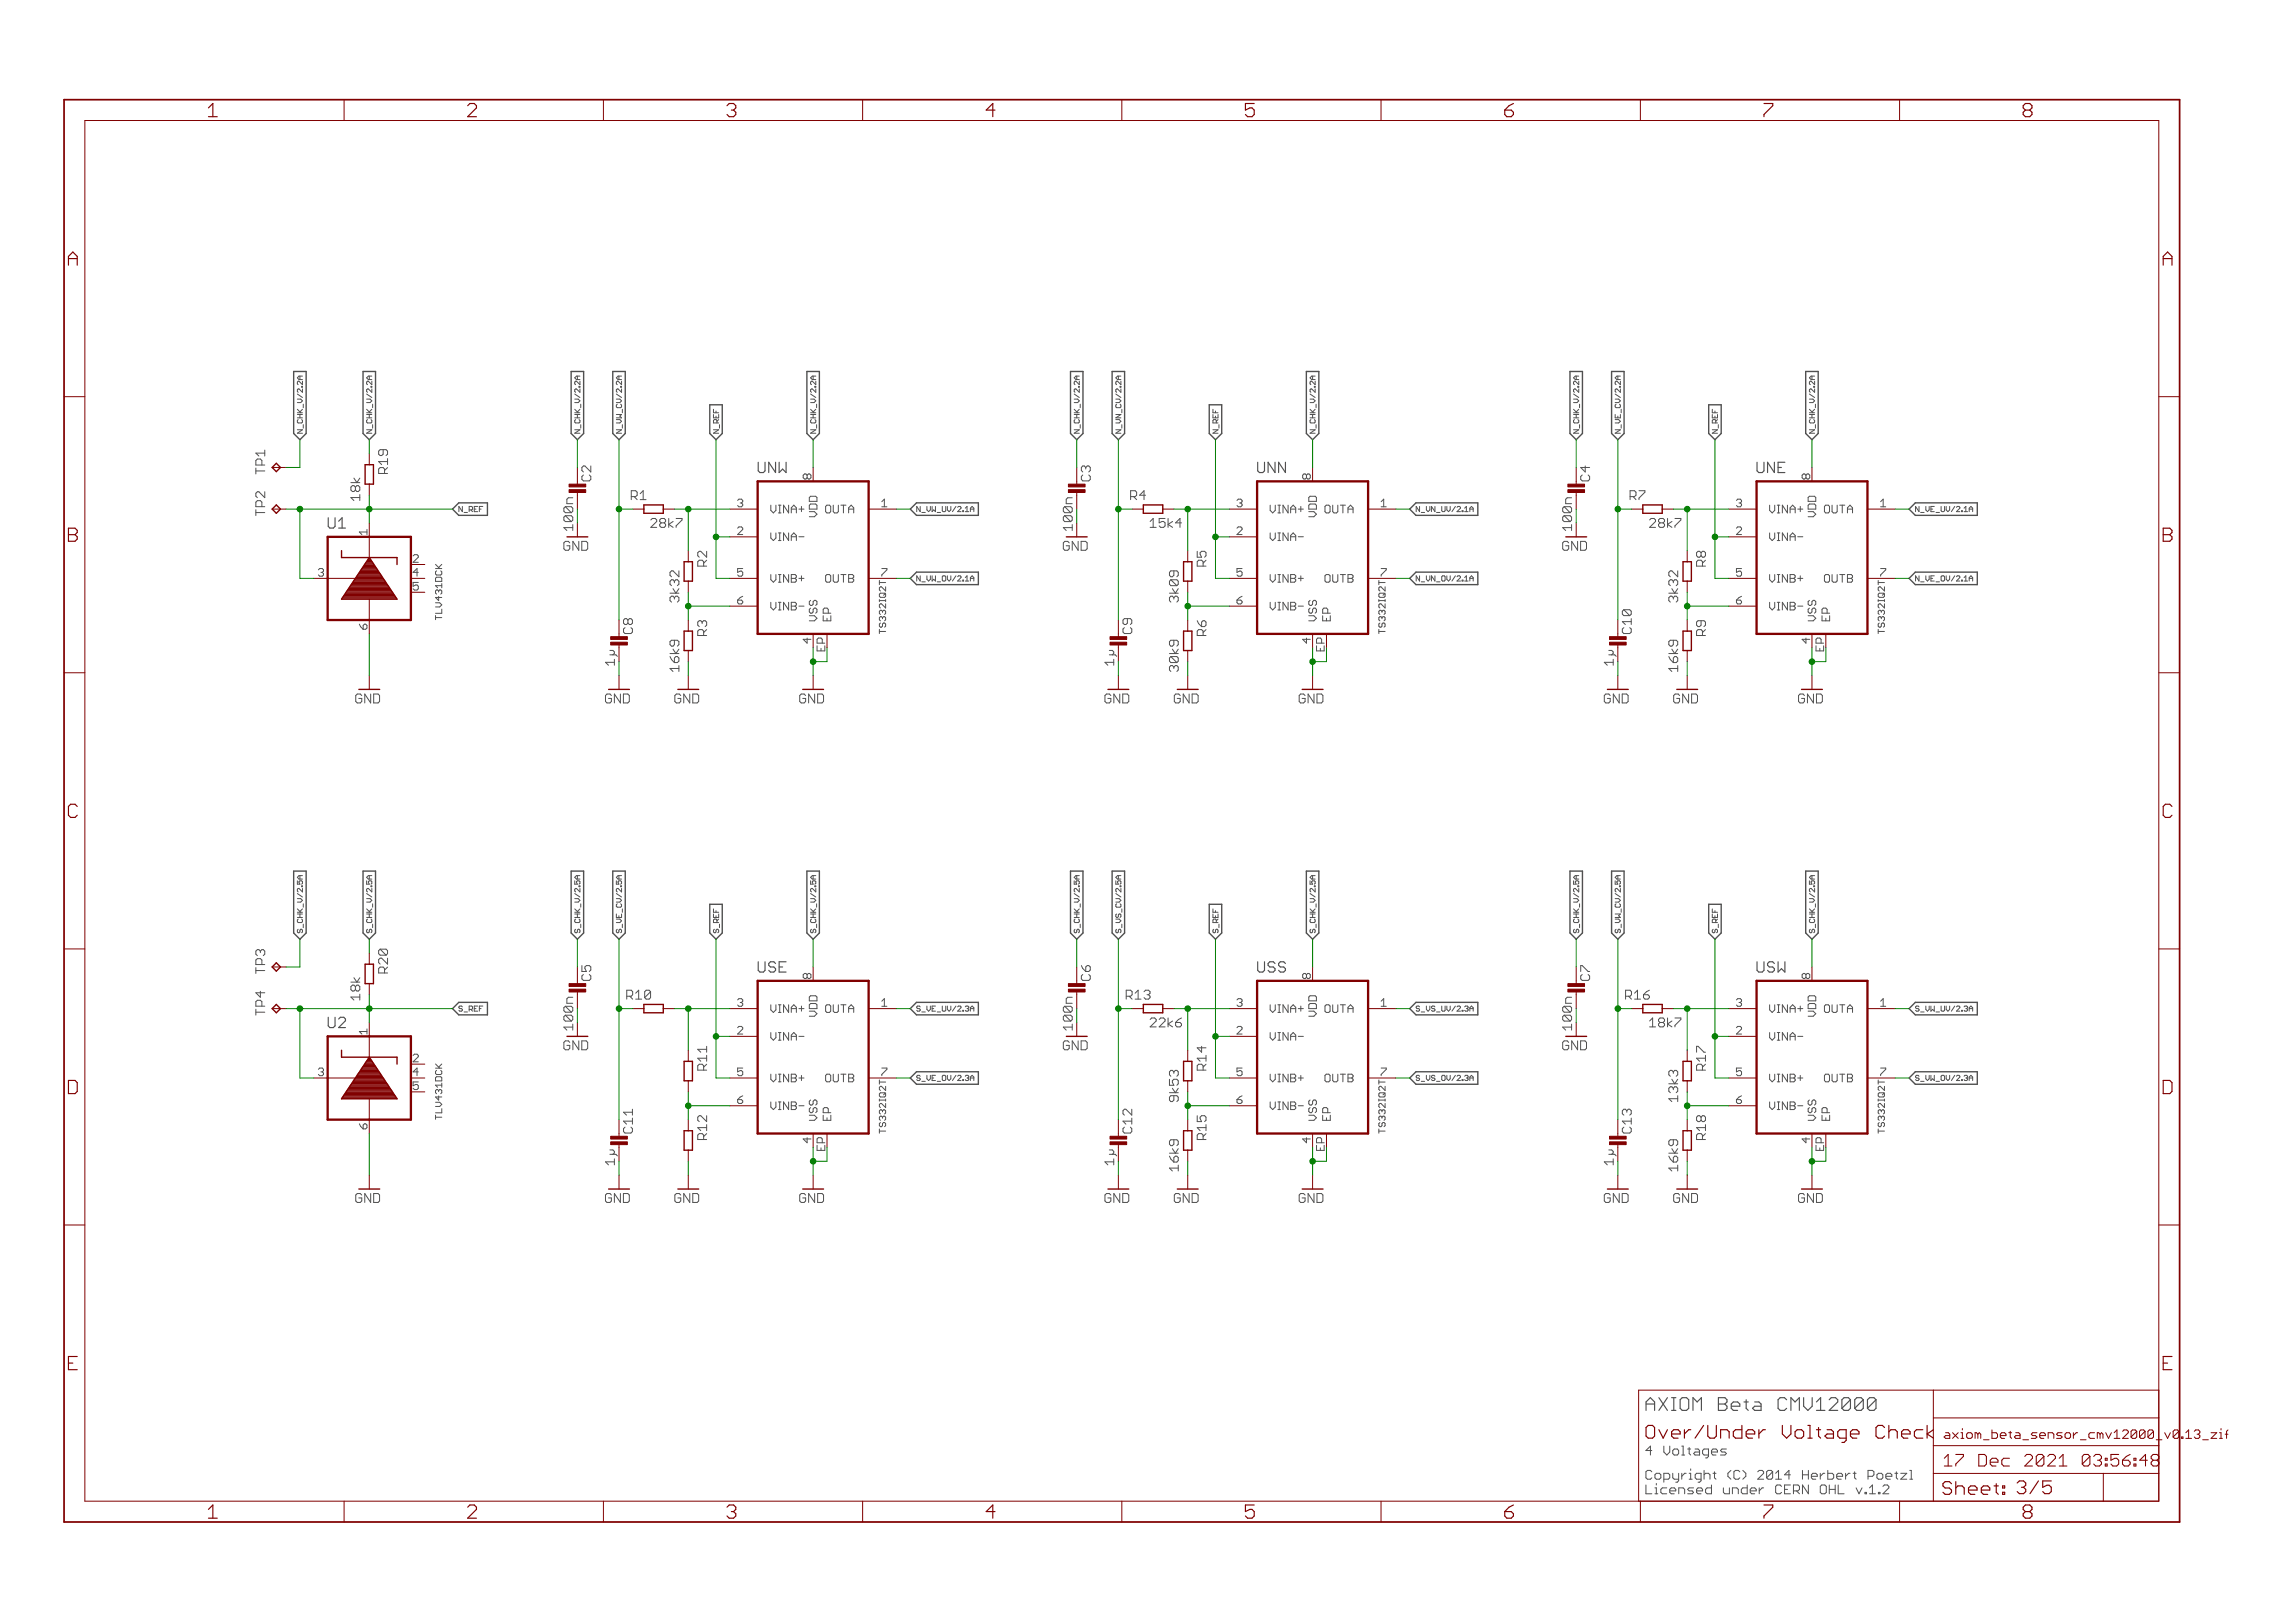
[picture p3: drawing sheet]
<svg xmlns="http://www.w3.org/2000/svg" width="420mm" height="297mm" viewBox="0 0 420 297" stroke-linecap="round" stroke-linejoin="round" font-family="sans-serif">
<defs><g id="words">
<g font-size="3.7" fill="#800000">
<text x="87.3" y="21.4">2</text>
<text x="134.7" y="21.4">3</text>
<text x="182.2" y="21.4">4</text>
<text x="277.1" y="21.4">6</text>
<text x="324.6" y="21.4">7</text>
<text x="372" y="21.4">8</text>
<text x="14.1" y="48.6">A</text>
<text x="397.6" y="48.6">A</text>
<text x="14.1" y="99.2">B</text>
<text x="397.6" y="99.2">B</text>
<text x="14.1" y="149.7">C</text>
<text x="397.6" y="149.7">C</text>
<text x="13.9" y="200.2">D</text>
<text x="397.4" y="200.2">D</text>
<text x="134.7" y="277.9">3</text>
<text x="182.2" y="277.9">4</text>
<text x="324.6" y="277.9">7</text>
<text x="372" y="277.9">8</text>
</g>
<text font-size="3.6" fill="#505050" x="303" y="258.2">AXIOM Beta CMV12000</text>
<g font-size="3.6" fill="#800000">
<text x="303" y="263.3">Over/Under Voltage Check</text>
<text x="357.3" y="273.6">Sheet: 3/5</text>
</g>
<g font-size="3.2" fill="#800000">
<text x="357.6" y="268.4">17 Dec 2021</text>
<text x="379.2" y="268.4">03:56:48</text>
</g>
<g font-size="2.9" fill="#505050">
<text x="140.4" y="86.6">UNW</text>
<text x="231.9" y="86.6">UNN</text>
<text x="323.3" y="86.6">UNE</text>
<text x="61.7" y="96.7">U1</text>
<text x="140.4" y="178">USE</text>
<text x="231.9" y="178">USS</text>
<text x="323.3" y="178">USW</text>
<text x="61.7" y="188.2">U2</text>
</g>
<g font-size="2.5" fill="#800000">
<text x="50.3" y="86.8" transform="rotate(-90 50.3 86.8)">T</text>
<text x="50.3" y="94.4" transform="rotate(-90 50.3 94.4)">T</text>
<text x="67.7" y="91.7" transform="rotate(-90 67.7 91.7)">18k</text>
<text x="126.1" y="110.2" transform="rotate(-90 126.1 110.2)">3k32</text>
<text x="217.5" y="110.2" transform="rotate(-90 217.5 110.2)">3k09</text>
<text x="308.9" y="110.2" transform="rotate(-90 308.9 110.2)">3k32</text>
<text x="114.3" y="121.7" transform="rotate(-90 114.3 121.7)">1µ</text>
<text x="126.1" y="122.9" transform="rotate(-90 126.1 122.9)">16k9</text>
<text x="205.7" y="121.7" transform="rotate(-90 205.7 121.7)">1µ</text>
<text x="217.5" y="122.9" transform="rotate(-90 217.5 122.9)">30k9</text>
<text x="297.1" y="121.7" transform="rotate(-90 297.1 121.7)">1µ</text>
<text x="308.9" y="122.9" transform="rotate(-90 308.9 122.9)">16k9</text>
<text x="50.3" y="178.2" transform="rotate(-90 50.3 178.2)">T</text>
<text x="50.3" y="185.9" transform="rotate(-90 50.3 185.9)">T</text>
<text x="67.7" y="183.1" transform="rotate(-90 67.7 183.1)">18k</text>
<text x="116.4" y="182.9">R10</text>
<text x="207.8" y="182.9">R13</text>
<text x="299.2" y="182.9">R16</text>
<text x="308.9" y="201.7" transform="rotate(-90 308.9 201.7)">13k3</text>
<text x="114.3" y="213.2" transform="rotate(-90 114.3 213.2)">1µ</text>
<text x="205.7" y="213.2" transform="rotate(-90 205.7 213.2)">1µ</text>
<text x="217.5" y="214.4" transform="rotate(-90 217.5 214.4)">16k9</text>
<text x="297.1" y="213.2" transform="rotate(-90 297.1 213.2)">1µ</text>
<text x="308.9" y="214.4" transform="rotate(-90 308.9 214.4)">16k9</text>
</g>
<g font-size="2.5" fill="#505050">
<text x="50.3" y="85.3" transform="rotate(-90 50.3 85.3)">P1</text>
<text x="72.7" y="86.7" transform="rotate(-90 72.7 86.7)">R19</text>
<text x="110" y="88.1" transform="rotate(-90 110 88.1)">C2</text>
<text x="201.4" y="88.1" transform="rotate(-90 201.4 88.1)">C3</text>
<text x="292.8" y="88.1" transform="rotate(-90 292.8 88.1)">C4</text>
<text x="50.3" y="92.9" transform="rotate(-90 50.3 92.9)">P2</text>
<text x="117.2" y="91.5">R1</text>
<text x="208.6" y="91.5">R4</text>
<text x="300" y="91.5">R7</text>
<text x="104.9" y="100.8">GND</text>
<text x="120.8" y="96.6">28k7</text>
<text x="196.3" y="100.8">GND</text>
<text x="212.3" y="96.6">15k4</text>
<text x="287.7" y="100.8">GND</text>
<text x="303.7" y="96.6">28k7</text>
<text x="131.2" y="103.7" transform="rotate(-90 131.2 103.7)">R2</text>
<text x="222.6" y="103.7" transform="rotate(-90 222.6 103.7)">R5</text>
<text x="314" y="103.7" transform="rotate(-90 314 103.7)">R8</text>
<text x="117.6" y="116" transform="rotate(-90 117.6 116)">C8</text>
<text x="131.2" y="116.4" transform="rotate(-90 131.2 116.4)">R3</text>
<text x="209" y="116" transform="rotate(-90 209 116)">C9</text>
<text x="222.6" y="116.4" transform="rotate(-90 222.6 116.4)">R6</text>
<text x="300.4" y="116" transform="rotate(-90 300.4 116)">C10</text>
<text x="314" y="116.4" transform="rotate(-90 314 116.4)">R9</text>
<text x="66.8" y="128.7">GND</text>
<text x="112.5" y="128.7">GND</text>
<text x="125.2" y="128.7">GND</text>
<text x="148" y="128.7">GND</text>
<text x="203.9" y="128.7">GND</text>
<text x="216.6" y="128.7">GND</text>
<text x="239.5" y="128.7">GND</text>
<text x="295.4" y="128.7">GND</text>
<text x="308.1" y="128.7">GND</text>
<text x="330.9" y="128.7">GND</text>
<text x="50.3" y="176.7" transform="rotate(-90 50.3 176.7)">P3</text>
<text x="72.7" y="178.2" transform="rotate(-90 72.7 178.2)">R20</text>
<text x="110" y="179.5" transform="rotate(-90 110 179.5)">C5</text>
<text x="201.4" y="179.5" transform="rotate(-90 201.4 179.5)">C6</text>
<text x="292.8" y="179.5" transform="rotate(-90 292.8 179.5)">C7</text>
<text x="50.3" y="184.3" transform="rotate(-90 50.3 184.3)">P4</text>
<text x="212.3" y="188">22k6</text>
<text x="303.7" y="188">18k7</text>
<text x="104.9" y="192.2">GND</text>
<text x="131.2" y="195.9" transform="rotate(-90 131.2 195.9)">R11</text>
<text x="196.3" y="192.2">GND</text>
<text x="222.6" y="195.9" transform="rotate(-90 222.6 195.9)">R14</text>
<text x="287.7" y="192.2">GND</text>
<text x="314" y="195.9" transform="rotate(-90 314 195.9)">R17</text>
<text x="117.6" y="207.4" transform="rotate(-90 117.6 207.4)">C11</text>
<text x="131.2" y="208.6" transform="rotate(-90 131.2 208.6)">R12</text>
<text x="209" y="207.4" transform="rotate(-90 209 207.4)">C12</text>
<text x="222.6" y="208.6" transform="rotate(-90 222.6 208.6)">R15</text>
<text x="300.4" y="207.4" transform="rotate(-90 300.4 207.4)">C13</text>
<text x="314" y="208.6" transform="rotate(-90 314 208.6)">R18</text>
<text x="66.8" y="220.1">GND</text>
<text x="112.5" y="220.1">GND</text>
<text x="125.2" y="220.1">GND</text>
<text x="148" y="220.1">GND</text>
<text x="203.9" y="220.1">GND</text>
<text x="216.6" y="220.1">GND</text>
<text x="239.5" y="220.1">GND</text>
<text x="295.4" y="220.1">GND</text>
<text x="308.1" y="220.1">GND</text>
<text x="330.9" y="220.1">GND</text>
<text x="303" y="266.4">4 Voltages</text>
<text x="303" y="270.8">Copyright (C) 2014 Herbert Poetzl</text>
<text x="303" y="273.5">Licensed under CERN OHL v.1.2</text>
</g>
<g font-size="2.5" fill="#008000">
<text x="106.7" y="97" transform="rotate(-90 106.7 97)">100n</text>
<text x="198.1" y="97" transform="rotate(-90 198.1 97)">100n</text>
<text x="289.5" y="97" transform="rotate(-90 289.5 97)">100n</text>
<text x="106.7" y="188.4" transform="rotate(-90 106.7 188.4)">100n</text>
<text x="198.1" y="188.4" transform="rotate(-90 198.1 188.4)">100n</text>
<text x="289.5" y="188.4" transform="rotate(-90 289.5 188.4)">100n</text>
<text x="217.5" y="201.7" transform="rotate(-90 217.5 201.7)">9k53</text>
</g>
<text font-size="2.3" fill="#800000" x="357.6" y="263.3">axiom_beta_sensor_cmv12000_v0.13_zif</text>
<g font-size="2.1" fill="#505050">
<text x="150.2" y="87.7" transform="rotate(-90 150.2 87.7)">8</text>
<text x="241.7" y="87.7" transform="rotate(-90 241.7 87.7)">8</text>
<text x="333.1" y="87.7" transform="rotate(-90 333.1 87.7)">8</text>
<text x="142.8" y="93.9">VINA+</text>
<text x="151.3" y="95.2" transform="rotate(-90 151.3 95.2)">VDD</text>
<text x="152.4" y="93.9">OUTA</text>
<text x="234.2" y="93.9">VINA+</text>
<text x="242.8" y="95.2" transform="rotate(-90 242.8 95.2)">VDD</text>
<text x="243.8" y="93.9">OUTA</text>
<text x="325.6" y="93.9">VINA+</text>
<text x="334.2" y="95.2" transform="rotate(-90 334.2 95.2)">VDD</text>
<text x="335.2" y="93.9">OUTA</text>
<text x="69" y="97.9" transform="rotate(-90 69 97.9)">1</text>
<text x="142.8" y="99">VINA-</text>
<text x="234.2" y="99">VINA-</text>
<text x="325.6" y="99">VINA-</text>
<text x="142.8" y="106.6">VINB+</text>
<text x="152.4" y="106.6">OUTB</text>
<text x="234.2" y="106.6">VINB+</text>
<text x="243.8" y="106.6">OUTB</text>
<text x="325.6" y="106.6">VINB+</text>
<text x="335.2" y="106.6">OUTB</text>
<text x="142.8" y="111.7">VINB-</text>
<text x="151.3" y="113.7" transform="rotate(-90 151.3 113.7)">VSS</text>
<text x="153.9" y="113.7" transform="rotate(-90 153.9 113.7)">EP</text>
<text x="234.2" y="111.7">VINB-</text>
<text x="242.8" y="113.7" transform="rotate(-90 242.8 113.7)">VSS</text>
<text x="245.3" y="113.7" transform="rotate(-90 245.3 113.7)">EP</text>
<text x="325.6" y="111.7">VINB-</text>
<text x="334.2" y="113.7" transform="rotate(-90 334.2 113.7)">VSS</text>
<text x="336.8" y="113.7" transform="rotate(-90 336.8 113.7)">EP</text>
<text x="69" y="115.2" transform="rotate(-90 69 115.2)">6</text>
<text x="150.2" y="117.7" transform="rotate(-90 150.2 117.7)">4</text>
<text x="241.7" y="117.7" transform="rotate(-90 241.7 117.7)">4</text>
<text x="333.1" y="117.7" transform="rotate(-90 333.1 117.7)">4</text>
<text x="150.2" y="179.2" transform="rotate(-90 150.2 179.2)">8</text>
<text x="241.7" y="179.2" transform="rotate(-90 241.7 179.2)">8</text>
<text x="333.1" y="179.2" transform="rotate(-90 333.1 179.2)">8</text>
<text x="142.8" y="185.4">VINA+</text>
<text x="152.4" y="185.4">OUTA</text>
<text x="234.2" y="185.4">VINA+</text>
<text x="243.8" y="185.4">OUTA</text>
<text x="325.6" y="185.4">VINA+</text>
<text x="335.2" y="185.4">OUTA</text>
<text x="69" y="189.3" transform="rotate(-90 69 189.3)">1</text>
<text x="142.8" y="190.4">VINA-</text>
<text x="151.3" y="186.6" transform="rotate(-90 151.3 186.6)">VDD</text>
<text x="234.2" y="190.4">VINA-</text>
<text x="242.8" y="186.6" transform="rotate(-90 242.8 186.6)">VDD</text>
<text x="325.6" y="190.4">VINA-</text>
<text x="334.2" y="186.6" transform="rotate(-90 334.2 186.6)">VDD</text>
<text x="142.8" y="198">VINB+</text>
<text x="142.8" y="203.1">VINB-</text>
<text x="152.4" y="198">OUTB</text>
<text x="234.2" y="198">VINB+</text>
<text x="234.2" y="203.1">VINB-</text>
<text x="243.8" y="198">OUTB</text>
<text x="325.6" y="198">VINB+</text>
<text x="325.6" y="203.1">VINB-</text>
<text x="335.2" y="198">OUTB</text>
<text x="69" y="206.6" transform="rotate(-90 69 206.6)">6</text>
<text x="150.2" y="209.2" transform="rotate(-90 150.2 209.2)">4</text>
<text x="151.3" y="205.1" transform="rotate(-90 151.3 205.1)">VSS</text>
<text x="153.9" y="205.1" transform="rotate(-90 153.9 205.1)">EP</text>
<text x="241.7" y="209.2" transform="rotate(-90 241.7 209.2)">4</text>
<text x="242.8" y="205.1" transform="rotate(-90 242.8 205.1)">VSS</text>
<text x="245.3" y="205.1" transform="rotate(-90 245.3 205.1)">EP</text>
<text x="333.1" y="209.2" transform="rotate(-90 333.1 209.2)">4</text>
<text x="334.2" y="205.1" transform="rotate(-90 334.2 205.1)">VSS</text>
<text x="336.8" y="205.1" transform="rotate(-90 336.8 205.1)">EP</text>
</g>
<g font-size="2.1" fill="#800000">
<text x="152.8" y="119" transform="rotate(-90 152.8 119)">EP</text>
<text x="244.2" y="119" transform="rotate(-90 244.2 119)">EP</text>
<text x="335.6" y="119" transform="rotate(-90 335.6 119)">EP</text>
<text x="152.8" y="210.4" transform="rotate(-90 152.8 210.4)">EP</text>
<text x="244.2" y="210.4" transform="rotate(-90 244.2 210.4)">EP</text>
<text x="335.6" y="210.4" transform="rotate(-90 335.6 210.4)">EP</text>
</g>
<g font-size="1.4" fill="#505050">
<text x="85.7" y="93.7">N_RE</text>
<text x="169.5" y="93.7">N_VW_UV/2.1</text>
<text x="260.9" y="93.7">N_VN_UV/2.1A</text>
<text x="352.4" y="93.7">N_VE_UV/2.1A</text>
<text x="169.5" y="106.4">N_VW_OV/2.1</text>
<text x="260.9" y="106.4">N_VN_OV/2.1A</text>
<text x="352.4" y="106.4">N_VE_OV/2.1A</text>
<text x="85.7" y="185.1">S_REF</text>
<text x="169.5" y="185.1">S_VE_UV/2.3A</text>
<text x="260.9" y="185.1">S_VS_UV/2.3A</text>
<text x="352.4" y="185.1">S_VW_UV/2.3A</text>
<text x="169.5" y="197.8">S_VE_OV/2.3A</text>
<text x="260.9" y="197.8">S_VS_OV/2.3A</text>
<text x="352.4" y="197.8">S_VW_OV/2.3A</text>
</g>
</g></defs>
<path d="M60.1 94.8v1.5l.3 .3h.6M138.8 84.6v1.6l.3 .3h.7M230.3 84.6v1.6l.3 .3h.6M321.7 84.6v1.6l.3 .3h.6M138.8 176v1.6l.3 .3h.7M230.3 176v1.6l.3 .3h.6M321.7 176v1.6l.3 .3h.6M60.1 186.2v1.5l.3 .4h.6M301.3 257h1.6M302.1 255.8l-.8 .8v1.5" fill="none" stroke="#505050" stroke-width=".21"/>
<g fill="none" stroke="#505050" stroke-width=".18">
<path d="M54.4 78.7h1l-1 .6h1M54.4 76.5h1M54.4 75.9h1M54.4 75.5h1M54.4 73h.7l.3 .4-.3 .3h-.7M54.4 74.9l.7 .6M54.4 72.1l1 .6M54.6 76.8l-.2 .1v.4l.2 .1h.6l.2-.1v-.4l-.2-.1M54.9 68.8v.7M54.9 75.9v.6M55.2 70.7h.2v.2h-.2zM55.4 71.2v.6l-.8-.6-.2 .1v.3l.2 .2"/>
<path d="M55.4 69.8v.6l-.7-.6-.3 .1v.4l.2 .1M55.4 68.8h-.7l-.3 .4 .3 .3h.7M55.4 74.9l-.5 .5M55.5 74v.6M55.5 77.7v.7M67.1 78.7h1l-1 .6h1M67.1 76.5h1M67.1 75.9h1M67.1 75.5h1M67.1 73h.7l.3 .4-.3 .3h-.7M67.1 74.9l.7 .6M67.1 72.1l1 .6"/>
<path d="M67.3 76.8l-.2 .1v.4l.2 .1h.6l.2-.1v-.4l-.2-.1M67.6 68.8v.7M67.6 75.9v.6M67.9 70.7h.2v.2h-.2zM68.1 71.2v.6l-.8-.6-.2 .1v.3l.2 .2M68.1 69.8v.6l-.7-.6-.3 .1v.4l.2 .1M68.1 68.8h-.7l-.3 .4 .3 .3h.7M68.1 74.9l-.5 .5M68.2 74v.6M68.2 77.7v.7M105.2 78.7h1l-1 .6h1M105.2 76.5h1"/>
<path d="M105.2 75.9h1M105.2 75.5h1M105.2 73h.7l.3 .4-.3 .3h-.7M105.2 74.9l.7 .6M105.2 72.1l1 .6M105.4 76.8l-.2 .1v.4l.2 .1h.6l.2-.1v-.4l-.2-.1M105.7 68.8v.7M105.7 75.9v.6M106 70.7h.2v.2h-.2zM106.2 71.2v.6l-.8-.6-.2 .1v.3l.2 .2M106.2 69.8v.6l-.7-.6-.3 .1v.4l.2 .1M106.2 68.8h-.7l-.3 .4 .3 .3h.7"/>
<path d="M106.2 74.9l-.5 .5M106.3 74v.6M106.3 77.7v.7M112.8 78.7h1l-1 .6h1M112.8 76.8h.7l.3 .3-.3 .3h-.7M112.8 75.9h1l-.3 .3 .3 .3h-1M112.8 73h.7l.3 .4-.3 .3h-.7M112.8 72.1l1 .6M113 74l-.2 .1v.4l.2 .1h.6l.2-.1v-.4l-.2-.1M113.3 68.8v.7M113.6 70.7h.2v.2h-.2zM113.8 69.8v.6l-.6-.6-.4 .1v.4l.2 .1"/>
<path d="M113.8 71.2v.6l-.8-.6-.2 .1v.3l.2 .2M113.8 68.8h-.6l-.4 .4 .4 .3h.6M113.9 74.9v.6M113.9 77.7v.7M130.6 78.7h1l-1 .6h1M130.6 75.9v.6h1v-.6M130.6 74.9v.6h1M131.1 75.2v.3M131.1 76.2v.3M131.3 77.4v-.5l-.2-.1-.5 .1v.5h1M131.6 76.8l-.3 .3M131.7 77.7v.7"/>
<path d="M148.4 74.9l.6 .6M148.4 78.7h1l-1 .6h1M148.4 76.5h1M148.4 75.9h1M148.4 75.5h1M148.4 73h.6l.4 .4-.4 .3h-.6M148.4 72.1l1 .6M148.6 76.8l-.2 .1v.4l.2 .1h.6l.2-.1v-.4l-.2-.1M148.9 68.8v.7M148.9 75.9v.6M149.2 70.7h.2v.2h-.2zM149.4 71.2v.6l-.8-.6-.2 .1v.3l.2 .2"/>
<path d="M149.4 69.8v.6l-.7-.6-.3 .1v.4l.2 .1M149.4 68.8h-.7l-.3 .4 .3 .3h.7M149.4 74.9l-.5 .5M149.5 74v.6M149.5 77.7v.7M196.7 78.7h.9l-.9 .6h.9M196.7 76.5h.9M196.7 75.9h.9M196.7 75.5h.9M196.7 73h.6l.3 .4-.3 .3h-.6M196.7 74.9l.6 .6M196.7 72.1l.9 .6"/>
<path d="M196.8 76.8l-.1 .1v.4l.1 .1h.6l.2-.1v-.4l-.2-.1M197.1 68.8v.7M197.1 75.9v.6M197.4 70.7h.2v.2h-.2zM197.6 71.2v.6l-.6-.6h-.2l-.1 .1v.3l.1 .2M197.6 69.8v.6l-.6-.6-.3 .1v.4l.1 .1M197.6 68.8h-.6l-.3 .4 .3 .3h.6M197.6 74.9l-.5 .5M197.8 74v.6M197.8 77.7v.7M204.3 78.7h.9l-.9 .6h.9M204.3 76.8h.6l.3 .3-.3 .3h-.6"/>
<path d="M204.3 75.9h.9l-.9 .6h.9M204.3 73h.6l.3 .4-.3 .3h-.6M204.3 72.1l.9 .6M204.4 74l-.1 .1v.4l.1 .1h.7l.1-.1v-.4l-.1-.1M204.7 68.8v.7M205.1 70.7h.1v.2h-.1zM205.2 71.2v.6l-.6-.6h-.2l-.1 .1v.3l.1 .2M205.2 68.8h-.6l-.3 .4 .3 .3h.6M205.2 69.8v.6l-.6-.6-.3 .1v.4l.1 .1M205.4 74.9v.6M205.4 77.7v.7M222.1 78.7h.9l-.9 .6h.9"/>
<path d="M222.1 75.9v.6h.9v-.6M222.1 74.9v.6h.9M222.5 75.2v.3M222.5 76.2v.3M222.7 77.4v-.5l-.2-.1h-.3l-.1 .1v.5h.9M223 76.8l-.3 .3M223.2 77.7v.7M239.8 78.7h1l-1 .6h1M239.8 76.5h1M239.8 75.9h1M239.8 75.5h1M239.8 74.9l.7 .6"/>
<path d="M239.8 73h.7l.3 .4-.3 .3h-.7M239.8 72.1l1 .6M240 76.8l-.2 .1v.4l.2 .1h.6l.2-.1v-.4l-.2-.1M240.3 68.8v.7M240.3 75.9v.6M240.6 70.7h.2v.2h-.2zM240.8 69.8v.6l-.7-.6-.3 .1v.4l.2 .1M240.8 71.2v.6l-.8-.6-.2 .1v.3l.2 .2M240.8 74.9l-.5 .5M240.8 68.8h-.7l-.3 .4 .3 .3h.7M240.9 74v.6M240.9 77.7v.7"/>
<path d="M288.1 78.7h.9l-.9 .6h.9M288.1 76.5h.9M288.1 75.9h.9M288.1 75.5h.9M288.1 73h.6l.3 .4-.3 .3h-.6M288.1 74.9l.6 .6M288.1 72.1l.9 .6M288.2 76.8l-.1 .1v.4l.1 .1h.7l.1-.1v-.4l-.1-.1M288.6 68.8v.7M288.6 75.9v.6M288.9 70.7h.1v.2h-.1zM289 69.8v.6l-.6-.6-.3 .1v.4l.1 .1"/>
<path d="M289 71.2v.6l-.6-.6-.3 .1v.3l.1 .2M289 68.8h-.6l-.3 .4 .3 .3h.6M289 74.9l-.4 .5M289.2 74v.6M289.2 77.7v.7M295.7 78.7h1l-1 .6h1M295.7 76.8h.6l.4 .3-.4 .3h-.6M295.7 75.9v.6h1v-.6M295.7 73h.6l.4 .4-.4 .3h-.6M295.7 72.1l1 .6M295.9 74l-.2 .1v.4l.2 .1h.6l.2-.1v-.4l-.2-.1M296.2 68.8v.7"/>
<path d="M296.2 76.2v.3M296.5 70.7h.2v.2h-.2zM296.7 68.8h-.7l-.3 .4 .3 .3h.7M296.7 71.2v.6l-.7-.6-.3 .1v.3l.2 .2M296.7 69.8v.6l-.7-.6-.3 .1v.4l.2 .1M296.8 74.9v.6M296.8 77.7v.7M313.5 78.7h.9l-.9 .6h.9M313.5 75.9v.6h.9v-.6M313.5 74.9v.6h.9M314 75.2v.3M314 76.2v.3"/>
<path d="M314.1 77.4v-.5l-.1-.1h-.4l-.1 .1v.5h.9M314.4 76.8l-.3 .3M314.6 77.7v.7M331.3 78.7h.9l-.9 .6h.9M331.3 76.5h.9M331.3 75.9h.9M331.3 75.5h.9M331.3 73h.6l.3 .4-.3 .3h-.6M331.3 74.9l.6 .6M331.3 72.1l.9 .6M331.4 76.8l-.1 .1v.4l.1 .1h.6l.2-.1v-.4l-.2-.1M331.7 68.8v.7"/>
<path d="M331.7 75.9v.6M332 70.7h.2v.2h-.2zM332.2 71.2v.6l-.6-.6-.3 .1v.3l.1 .2M332.2 69.8v.6l-.6-.6-.3 .1v.4l.1 .1M332.2 68.8h-.6l-.3 .4 .3 .3h.6M332.2 74.9l-.5 .5M332.4 74v.6M332.4 77.7v.7M46.8 93.8h1.7M46.8 85.7v1M46.8 93.3v1.1M46.8 86.2h1.7"/>
<path d="M47.1 91.1l-.3-.3v-.5l.3-.3h.3l1.1 1.1M47.7 91.6h-.6l-.3 .3v.8h1.7M47.7 84h-.6l-.3 .3v.8h1.7M48.5 82.9h-1.7l.6 .6M64.2 88.3h1.7M64.8 87.5l.5 .8M65.1 89.2l-.3-.3h-.3l-.3 .3v.5l.3 .3h.3l.3-.3M65.9 91.1h-1.7l.6 .5M67.2 97.4h-1.4l.5 .4M70.1 85.6h-.5l-.3 .3v.8h1.7M70.7 82.3h-1.1l-.3 .3v.5l.3 .3h.3l.2-.3M71 84.5h-1.7l.6 .5"/>
<path d="M84.6 92.7v.9l-.6-.9v.9M85 93.8h.6M103.2 94.7l.3-.3 1.1 1.1h-1.1l-.3-.3zM103.2 93l.3-.3 1.1 1.1h-1.1l-.3-.2zM103.5 94.4h1.1M103.5 92.7h1.1M103.8 99.9h.5M104.1 91.1l-.3 .3v.8h1.1M104.3 99.4l-.2-.3h-.6l-.3 .3v1l.3 .3h.6l.2-.3M104.9 96.6h-1.7l.6 .5M106.8 86.9l-.3 .3v.5l.3 .3h1.1M106.8 86.4l-.3-.3v-.5l.3-.3h.3l1.1 1.1"/>
<path d="M116.1 90.9l.5 .5M116.6 90.1l-.2-.3h-.8v1.6M116.6 90.6l-.2 .3h-.8M119.1 95.2l.3-.3h.6l.2 .3M120.2 95.4l-1.1 1.1h1.1M135 91.6l.3-.2h.4l.3 .2v.2l-.3 .3M135 96.7l.3-.3h.4l.3 .3v.2l-1 .9h1M135.5 92.1h.2M135.7 92.1l.3 .2v.2l-.3 .3h-.4l-.3-.3M141.1 92.5v.9l.5 .5 .4-.5M141.1 97.5v1l.5 .4 .4-.4M147 87.4l.3 .3h.2l.3-.3 .2 .3"/>
<path d="M149.3 90.8h-.9l-.2 .3v.7M161.4 92.8h1M161.4 91.8l.5-.4v1.4M168.5 92.7v.9l-.7-.9v.9M168.8 93.8h.6M194.9 94.4l1.1 1.1h-1.1l-.2-.3v-.5zM194.9 94.4h1.1M194.9 92.7l1.1 1.1h-1.1l-.2-.2v-.6zM194.9 92.7h1.1M195.2 99.9h.5M195.5 91.1l-.3 .3v.8h1.1M195.7 99.4l-.2-.3h-.6l-.2 .3v1l.2 .3h.6l.2-.3"/>
<path d="M196.3 96.6h-1.6l.5 .5M198.2 86.9l-.2 .3v.5l.2 .3h1.1M198.8 85.6l-.3-.3h-.3l-.2 .3v.5l.2 .3M207.5 90.9l.6 .5M208.1 90.1l-.3-.3h-.8v1.6M208.1 90.6l-.3 .3h-.8M210.6 95.4l.5-.5v1.6M210.6 96.5h1.1M226.5 91.6l.2-.2h.5l.2 .2v.2l-.2 .3M226.5 96.7l.2-.3h.5l.2 .3v.2l-.9 .9h.9M226.9 92.1h.3M227.2 92.1l.2 .2v.2l-.2 .3h-.5l-.2-.3"/>
<path d="M232.5 92.5v.9l.5 .5 .5-.5M232.5 97.5v1l.5 .4 .5-.4M238.5 87.4l.2 .3h.3l.2-.3M239 86.7l.2 .3M239.2 87v.4M239.2 87.4l.2 .3M239.4 86.7l-.2 .3M240.8 90.8h-1l-.2 .3v.7M252.9 92.8h.9M252.9 91.8l.4-.4v1.4M259.9 92.7v.9l-.6-.9v.9M260.2 93.8h.6"/>
<path d="M286.1 94.7l.3-.3 1 1.1h-1l-.3-.3zM286.1 93l.3-.3 1 1.1h-1l-.3-.2zM286.4 94.4h1M286.4 92.7h1M286.6 99.9h.6M286.9 91.1l-.3 .3v.8h1.1M287.2 99.4l-.3-.3h-.5l-.3 .3v1l.3 .3h.5l.3-.3M287.7 96.6h-1.6l.5 .5M289.7 86.9l-.3 .3v.5l.3 .3h1M291 85.6h-1.6l.8 .8M299 90.9l.5 .5M299.5 90.1l-.3-.3h-.8v1.6"/>
<path d="M299.5 90.6l-.3 .3h-.8M302 95.2l.3-.3h.5l.3 .3M303.1 95.4l-1.1 1.1h1.1M317.9 91.6l.2-.2h.5l.2 .2v.2l-.2 .3M317.9 96.7l.2-.3h.5l.2 .3v.2l-.9 .9h.9M318.4 92.1h.2M318.6 92.1l.2 .2v.2l-.2 .3h-.5l-.2-.3M324 92.5v.9l.4 .5 .5-.5M324 97.5v1l.4 .4 .5-.4M329.9 87.4l.3 .3h.2l.2-.3M330.2 86.7h.2l.2 .3M330.6 87.4l.3 .3"/>
<path d="M330.6 87v.4M330.9 86.7l-.3 .3M332.2 90.8h-.9l-.3 .3v.7M344.3 92.8h.9M344.3 91.8l.5-.4v1.4M351.3 92.7v.9l-.6-.9v.9M351.6 93.8h.7M58.3 104.3l.2-.2h.5l.2 .2v.2l-.2 .3M58.8 104.8h.2M59 104.8l.2 .2v.2l-.2 .3h-.5l-.2-.3M65.8 114.2l.2 .5 .5 .5M66.5 115.2h.5"/>
<path d="M66.7 114.2l-.2 .3v.7M75.6 101.7l.3-.2h.4l.3 .2v.3l-1 .9h1M76.6 106.6h-1v.7l.5-.2h.2l.3 .2v.5l-.3 .2h-.4l-.3-.2M76.6 104.8h-1l.7-.7v1.4M79.7 113h1.2M79.7 105.8l.2-.2h.8l.2 .2v.6h-1.2zM79.7 112.6v.8M79.7 110.3h.8l.4 .4-.4 .4h-.8M79.7 104.1h1.2M79.7 103.3l.8 .8M79.9 104.5l-.2 .2v.4l.2 .1h.8l.2-.1v-.4l-.2-.2M80.3 109.2v.7l-.6-.6h1.2"/>
<path d="M80.3 108.2l-.2-.2-.4 .2v.3l.2 .2M80.3 108.2l.2-.2 .4 .2v.3l-.2 .2M80.3 108.2v.2M80.9 107.2h-1.2l.4 .4M80.9 111.5v.7h-1.2M80.9 106.8v.8M80.9 103.3l-.6 .6M114.4 114.9l-.2 .2v.6l.2 .3h1.1M115 113.5l-.3-.3h-.3l-.2 .3v.5l.2 .3h.3l.3-.3M122.7 108.6h1.6M122.7 119.6h1.6M122.9 105.6l-.2-.3v-.5l.2-.3h.3l1.1 1.1"/>
<path d="M123.2 107.7l.5 .9M123.2 118.8l.5 .8M123.5 109.4l-.3-.3h-.3l-.2 .3v.5l.2 .3M123.5 106.4l-.3-.3h-.3l-.2 .3v.5l.2 .3M124 117.2h-1.1l-.2 .2v.6l.2 .3h.3l.3-.3M128 102l-.3-.3v-.5l.3-.3h.3l1.1 1.1M128.5 102.5h-.5l-.3 .3v.8h1.7M128.5 115.2h-.5l-.3 .3v.8h1.7M128.5 113.9l-.2-.3h-.3l-.3 .3v.5l.3 .3M135 109.8h.7l.3 .3v.2l-.3 .2h-.4l-.3-.2zM136 104.1h-1v.7l.5-.3h.2l.3 .3v.4l-.3 .3h-.4l-.3-.3M136 109.1l-.5 .3-.5 .4"/>
<path d="M141.1 105.2v.9l.5 .5 .4-.5M141.1 110.2v1l.5 .4 .4-.4M147.8 116.8v.9l-.8-.7h1.5M148.2 113.6h.9M148.2 112.7h.9M149.6 118.2v.9h1.4M149.6 117.7h1.4M150.3 118.7v.4M151.8 105.2h-.4l-.2 .2v.9l.2 .3h.4M161 115.6h1.1M161 109.9h1.1M161 106.6h1.1"/>
<path d="M161 106.2v.8M161 109.7v.4M161 115.2v.8M161.2 114l-.2 .2v.4l.2 .2 .4-.2v-.4l.2-.2 .3 .2v.4l-.2 .2M161.2 108.6h.7l.2 .2v.3l-.2 .2h-.7l-.2-.2v-.3zM161.4 104.1h1v.2l-1 .9v.3M161.6 113.1l-.2-.2-.4 .2v.3l.2 .2M161.6 113.1l.2-.2 .3 .2v.3l-.2 .2M161.6 111.9l-.2-.2-.4 .2v.4l.2 .2M161.6 111.9l.2-.2 .3 .2v.4l-.2 .2M161.6 111.9v.2M161.6 113.1v.1"/>
<path d="M162.1 110.5v.8l-.7-.8-.4 .2v.4l.2 .2M162.1 107.4v.8l-.7-.8h-.2l-.2 .2v.4l.2 .2M162.1 109.7v.4M162.1 108.6l-.3 .3M168.5 105.4v.9l-.7-.9v.9M168.8 106.5h.6M205.8 114.9l-.2 .2v.6l.2 .3h1.1M206.9 113.2h-1.1l-.2 .3v.5l.2 .3h.3l.3-.3M214.1 108.6h1.6M214.1 119.6h1.6M214.4 106.1l1.1 1.1h-1.1l-.3-.3v-.5zM214.4 106.1h1.1"/>
<path d="M214.6 107.7l.6 .9M214.6 118.8l.6 .8M214.9 109.4l-.3-.3h-.2l-.3 .3v.5l.3 .3M215.5 104.5h-1.1l-.3 .3v.5l.3 .3h.2l.3-.3M215.5 117.2h-1.1l-.3 .2v.6l.3 .3h.2l.3-.3M219.2 100.9v1.1h.8l-.3-.6v-.2l.3-.3M219.2 113.6l.2 .5 .6 .6M220 102.5h-.6l-.2 .3v.8h1.6M220 115.2h-.6l-.2 .3v.8h1.6M226.5 109.8h.7l.2 .3v.2l-.2 .2h-.5l-.2-.2zM227.4 104.1h-.9v.7l.4-.3h.3l.2 .3v.4l-.2 .3h-.5l-.2-.3M227.4 109.1l-.5 .3-.4 .4"/>
<path d="M232.5 105.2v.9l.5 .5 .5-.5M232.5 110.2v1l.5 .4 .5-.4M239.2 116.8v.9l-.7-.7h1.4M239.6 113.6h.9M239.6 112.7h.9M241 118.2v.9h1.4M241 117.7h1.4M241.7 118.7v.4M243.3 105.2h-.5l-.2 .2v.9l.2 .3h.5M252.4 115.6h1.2M252.4 109.9h1.2M252.4 106.6h1.2"/>
<path d="M252.4 106.2v.8M252.4 109.7v.4M252.4 115.2v.8M252.6 114l-.2 .2v.4l.2 .2 .4-.2v-.4l.2-.2 .4 .2v.4l-.2 .2M252.6 108.6h.8l.2 .2v.3l-.2 .2h-.8l-.2-.2v-.3zM252.9 104.1h.9v.2l-.9 .9v.3M253 113.1l-.2-.2-.4 .2v.3l.2 .2M253 113.1l.2-.2 .4 .2v.3l-.2 .2M253 111.9l-.2-.2-.4 .2v.4l.2 .2M253 111.9l.2-.2 .4 .2v.4l-.2 .2M253 111.9v.2M253 113.1v.1"/>
<path d="M253.6 110.5v.8l-.8-.8-.4 .2v.4l.2 .2M253.6 107.4v.8l-.8-.8h-.2l-.2 .2v.4l.2 .2M253.6 109.7v.4M253.6 108.6l-.4 .3M259.9 105.4v.9l-.6-.9v.9M260.2 106.5h.6M297.3 111.6l1.1 1.1h-1.1l-.3-.3v-.5zM297.3 114.9l-.3 .2v.6l.3 .3h1.1M297.3 111.6h1.1M298.6 113.8h-1.6l.6 .5M305.5 108.6h1.6M305.5 119.6h1.6"/>
<path d="M305.8 105.6l-.3-.3v-.5l.3-.3h.3l1 1.1M306.1 107.7l.5 .9M306.1 118.8l.5 .8M306.3 109.4l-.2-.3h-.3l-.3 .3v.5l.3 .3M306.3 106.4l-.2-.3h-.3l-.3 .3v.5l.3 .3M306.9 117.2h-1.1l-.3 .2v.6l.3 .3h.3l.2-.3M311.4 102.5h-.5l-.3 .3v.8h1.6M311.4 101.2l-.3-.3h-.2l-.3 .3v.5l.3 .3h.2l.3-.3M311.4 115.2h-.5l-.3 .3v.8h1.6M312 113.6h-1.1l-.3 .3v.5l.3 .3h.2l.3-.3M317.9 109.8h.7l.2 .3v.2l-.2 .2h-.5l-.2-.2zM318.8 104.1h-.9v.7l.5-.3h.2l.2 .3v.4l-.2 .3h-.5l-.2-.3"/>
<path d="M318.8 109.1l-.4 .3-.5 .4M324 105.2v.9l.4 .5 .5-.5M324 110.2v1l.4 .4 .5-.4M330.6 116.8v.9l-.7-.7h1.4M331 113.6h1M331 112.7h1M332.5 118.2v.9h1.4M332.5 117.7h1.4M333.2 118.7v.4M334.7 105.2h-.5l-.2 .2v.9l.2 .3h.5M343.9 115.6h1.1M343.9 106.2v.8"/>
<path d="M343.9 109.7v.4M343.9 115.2v.8M343.9 109.9h1.1M343.9 106.6h1.1M344 108.6h.8l.2 .2v.3l-.2 .2h-.8l-.1-.2v-.3zM344 114l-.1 .2v.4l.1 .2 .4-.2v-.4l.2-.2 .4 .2v.4l-.2 .2M344.3 104.1h.9v.2l-.9 .9v.3M344.4 111.9l-.2-.2-.3 .2v.4l.1 .2M344.4 113.1l-.2-.2-.3 .2v.3l.1 .2M344.4 111.9v.2M344.4 113.1v.1M344.4 111.9l.2-.2 .4 .2v.4l-.2 .2"/>
<path d="M344.4 113.1l.2-.2 .4 .2v.3l-.2 .2M345 107.4v.8l-.8-.8h-.2l-.1 .2v.4l.1 .2M345 110.5v.8l-.8-.8-.3 .2v.4l.1 .2M345 109.7v.4M345 108.6l-.4 .3M351.3 105.4v.9l-.6-.9v.9M351.6 106.5h.7M65.7 127.8h.5M66.2 127.3l-.2-.3h-.6l-.3 .3v1.1l.3 .3h.6l.2-.3M111.4 127.8h.5M111.9 127.3l-.2-.3h-.6l-.3 .3v1.1l.3 .3h.6l.2-.3M112.5 121.2h-1.7l.6 .6"/>
<path d="M122.7 120.2l.2 .5 .6 .6M124.1 127.8h.5M124.3 122.3h-1.6l.5 .6M124.6 127.3l-.2-.3h-.6l-.3 .3v1.1l.3 .3h.6l.2-.3M147 127.8h.5M147.5 127.3l-.3-.3h-.5l-.3 .3v1.1l.3 .3h.5l.3-.3M202.8 127.8h.6M203.4 127.3l-.3-.3h-.5l-.3 .3v1.1l.3 .3h.5l.3-.3M203.9 121.2h-1.6l.5 .6M214.4 120.2l1.1 1.1h-1.1l-.3-.3v-.6zM214.4 120.2h1.1M214.9 122.1l-.3-.3h-.2l-.3 .3v.5l.3 .3"/>
<path d="M215.5 127.8h.6M216.1 127.3l-.3-.3h-.6l-.2 .3v1.1l.2 .3h.6l.3-.3M238.4 127.8h.5M238.9 127.3l-.2-.3h-.6l-.3 .3v1.1l.3 .3h.6l.2-.3M294.3 127.8h.5M294.8 127.3l-.3-.3h-.5l-.3 .3v1.1l.3 .3h.5l.3-.3M295.3 121.2h-1.6l.6 .6M305.5 120.2l.3 .5 .5 .6M307 127.8h.5M307.1 122.3h-1.6l.6 .6M307.5 127.3l-.3-.3h-.5l-.3 .3v1.1l.3 .3h.5l.3-.3M329.8 127.8h.5"/>
<path d="M330.3 127.3l-.2-.3h-.6l-.2 .3v1.1l.2 .3h.6l.2-.3M46.8 177.1v1.1M46.8 177.6h1.7M47.7 174.1l-.3-.3h-.3l-.3 .3v.5l.3 .3M47.7 175.5h-.6l-.3 .2v.8h1.7M54.4 161.2v.6h.5l-.2-.4 .2-.2h.3l.2 .2v.3l-.2 .1M54.4 167.9h1M54.4 167.3h1M54.4 167h1M54.4 164.5h.7l.3 .3-.3 .3h-.7M54.4 166.3l.7 .7M54.4 163.5l1 .7"/>
<path d="M54.6 168.2l-.2 .2 .2 .4h.6l.2-.1-.2-.5M54.6 170.1l-.2 .1v.4l.3 .1 .2-.1v-.4l.3-.1 .2 .1v.4l-.2 .1M54.9 160.3v.6M54.9 167.3v.6M55.2 162.1h.2v.2h-.2zM55.4 162.6v.6l-.7-.6-.3 .2v.3l.2 .1M55.4 160.3h-.7l-.3 .3 .3 .3h.7M55.4 166.3l-.5 .5M55.5 165.4v.6M55.5 169.1v.7M64.2 179.7h1.7M64.8 178.9l.5 .8"/>
<path d="M67.1 161.2v.6h.5l-.2-.3 .2-.3h.3l.2 .2v.3l-.2 .1M67.1 167.9h1M67.1 167.3h1M67.1 167h1M67.1 164.5h.7l.3 .3-.3 .3h-.7M67.1 166.3l.7 .7M67.1 163.5l1 .7M67.3 168.2l-.2 .2v.3l.2 .1h.6l.2-.1-.2-.5M67.3 170.1l-.2 .1v.4l.3 .1 .2-.1v-.4l.3-.1 .2 .1v.4l-.2 .1M67.6 160.3v.6M67.6 167.3v.6M67.9 162.1h.2v.2h-.2z"/>
<path d="M68.1 160.3h-.7l-.3 .3 .3 .3h.7M68.1 162.6v.6l-.7-.6-.3 .2v.3l.2 .1M68.1 166.3l-.5 .5M68.2 165.4v.6M68.2 169.1v.7M69.3 174l.3-.3 1.1 1.1h-1.1l-.3-.3zM69.6 176.4l-.3-.2v-.6l.3-.2h.3l1.1 1M69.6 173.7h1.1M70.1 177h-.5l-.3 .3v.8h1.7M105.2 161.2v.6h.5l-.2-.4 .5-.2 .2 .2v.3l-.2 .1M105.2 167.9h1M105.2 167.3h1"/>
<path d="M105.2 167h1M105.2 166.3l.7 .7M105.2 164.5h.7l.3 .3-.3 .3h-.7M105.2 163.5l1 .7M105.4 168.2l-.2 .2v.3l.2 .1h.6l.2-.1v-.3l-.2-.2M105.4 170.1l-.2 .1v.4l.3 .1 .2-.1v-.4l.3-.1 .2 .1v.4l-.2 .1M105.7 160.3v.6M105.7 167.3v.6M106 162.1h.2v.2h-.2zM106.2 162.6v.6l-.7-.6-.3 .2v.3l.2 .1M106.2 166.3l-.5 .5M106.2 160.3h-.7l-.3 .3 .3 .3h.7"/>
<path d="M106.3 165.4v.6M106.3 169.1v.7M106.5 176.7v1.1h.9l-.3-.6v-.2l.3-.3M106.8 178.4l-.3 .2v.6l.3 .2h1.1M112.8 168.2h.7l.3 .3-.3 .3h-.7M112.8 167.3v.6h1v-.6M112.8 164.5h.7l.3 .3-.3 .3h-.7M112.8 161.2v.6h.5l-.1-.4 .1-.2h.3l.2 .2v.3l-.2 .1M112.8 163.5l1 .7M113 170.1l-.2 .1v.4l.4 .1 .1-.1v-.4l.3-.1 .2 .1v.4l-.2 .1M113 165.4l-.2 .2v.3l.2 .1h.6l.2-.1v-.3l-.2-.2M113.3 160.3v.6"/>
<path d="M113.3 167.6v.3M113.6 162.1h.2v.2h-.2zM113.8 162.6v.6l-.6-.6-.4 .2v.3l.2 .1M113.8 160.3h-.6l-.4 .3 .4 .3h.6M113.9 166.3v.7M113.9 169.1v.7M130.6 167.3v.6h1v-.6M130.6 166.3v.7h1M130.8 170.1l-.2 .1v.4l.3 .1 .2-.1v-.4l.3-.1 .2 .1v.4l-.2 .1M131.1 166.7v.3M131.1 167.6v.3M131.3 168.8v-.4l-.2-.2h-.3l-.2 .2v.4h1"/>
<path d="M131.6 168.2l-.3 .3M131.7 169.1v.7M147 178.4l.3-.2h.2l.3 .2M147 178.9l.3 .2h.2l.3-.2M147.8 178.4v.5M147.8 178.9l.2 .2M148 178.2l-.2 .2M148.4 161.2v.6h.5l-.2-.4 .2-.2h.3l.2 .2v.3l-.2 .1M148.4 167.9h1M148.4 167.3h1M148.4 167h1M148.4 164.5h.6l.4 .3-.4 .3h-.6"/>
<path d="M148.4 166.3l.6 .7M148.4 163.5l1 .7M148.6 168.2l-.2 .2v.3l.2 .1h.6l.2-.1v-.3l-.2-.2M148.6 170.1l-.2 .1v.4l.3 .1 .2-.1v-.4l.3-.1 .2 .1v.4l-.2 .1M148.9 160.3v.6M148.9 167.3v.6M149.2 162.1h.2v.2h-.2zM149.4 162.6v.6l-.7-.6-.3 .2v.3l.2 .1M149.4 160.3h-.7l-.3 .3 .3 .3h.7M149.4 166.3l-.5 .5M149.5 165.4v.6M149.5 169.1v.7"/>
<path d="M196.7 161.2v.6h.4l-.1-.4 .1-.2h.3l.2 .2v.3l-.2 .1M196.7 167.9h.9M196.7 167.3h.9M196.7 167h.9M196.7 164.5h.6l.3 .3-.3 .3h-.6M196.7 166.3l.6 .7M196.7 163.5l.9 .7M196.8 170.1l-.1 .1v.4l.3 .1 .1-.1v-.4l.3-.1 .2 .1v.4l-.2 .1M196.8 168.2l-.1 .2 .1 .4h.6l.2-.1-.2-.5M197.1 160.3v.6M197.1 167.3v.6M197.4 162.1h.2v.2h-.2z"/>
<path d="M197.6 162.6v.6l-.6-.6-.3 .2v.3l.1 .1M197.6 160.3h-.6l-.3 .3 .3 .3h.6M197.6 166.3l-.5 .5M197.8 165.4v.6M197.8 169.1v.7M198 176.7l.2 .5 .6 .6M198.2 178.4l-.2 .2v.6l.2 .2h1.1M204.3 161.2v.6h.4l-.1-.4 .1-.2h.4l.1 .2v.3l-.1 .1M204.3 168.2h.6l.3 .3-.3 .3h-.6M204.3 164.5h.6l.3 .3-.3 .3h-.6M204.3 163.5l.9 .7M204.4 170.1l-.1 .1v.4l.3 .1 .1-.1v-.4l.4-.1 .1 .1v.4l-.1 .1"/>
<path d="M204.4 167.3l-.1 .1v.3l.1 .2 .3-.2v-.3l.2-.1 .3 .1v.3l-.1 .2M204.4 165.4l-.1 .2v.3l.1 .1h.7l.1-.1v-.3l-.1-.2M204.7 160.3v.6M205.1 162.1h.1v.2h-.1zM205.2 162.6v.6l-.6-.6-.3 .2v.3l.1 .1M205.2 160.3h-.6l-.3 .3 .3 .3h.6M205.4 166.3v.7M205.4 169.1v.7M222.1 167.3v.6h.9v-.6M222.1 166.3v.7h.9M222.2 170.1l-.1 .1v.4l.3 .1 .1-.1v-.4l.3-.1 .2 .1v.4l-.2 .1M222.5 166.7v.3"/>
<path d="M222.5 167.6v.3M222.7 168.8v-.4l-.2-.2h-.3l-.1 .2v.4h.9M223 168.2l-.3 .3M223.2 169.1v.7M238.5 178.9l.2 .2h.3l.2-.2M238.5 178.4l.2-.2h.3l.2 .2M239.2 178.9l.2 .2M239.2 178.4v.5M239.4 178.2l-.2 .2M239.8 161.2v.6h.5l-.2-.4 .2-.2h.3l.2 .2v.3l-.2 .1M239.8 167.9h1M239.8 167.3h1"/>
<path d="M239.8 167h1M239.8 164.5h.7l.3 .3-.3 .3h-.7M239.8 166.3l.7 .7M239.8 163.5l1 .7M240 170.1l-.2 .1v.4l.3 .1 .2-.1v-.4l.3-.1 .2 .1v.4l-.2 .1M240 168.2l-.2 .2 .2 .4h.6l.2-.1-.2-.5M240.3 160.3v.6M240.3 167.3v.6M240.6 162.1h.2v.2h-.2zM240.8 162.6v.6l-.7-.6-.3 .2v.3l.2 .1M240.8 160.3h-.7l-.3 .3 .3 .3h.7M240.8 166.3l-.5 .5"/>
<path d="M240.9 165.4v.6M240.9 169.1v.7M288.1 161.2v.6h.5l-.2-.3 .2-.3 .4 .2v.3l-.1 .1M288.1 167.9h.9M288.1 167.3h.9M288.1 167h.9M288.1 164.5h.6l.3 .3-.3 .3h-.6M288.1 166.3l.6 .7M288.1 163.5l.9 .7M288.2 168.2l-.1 .2v.3l.1 .1h.7l.1-.1v-.3l-.1-.2M288.2 170.1l-.1 .1v.4l.3 .1 .2-.1v-.4l.3-.1 .1 .1v.4l-.1 .1M288.6 160.3v.6"/>
<path d="M288.6 167.3v.6M288.9 162.1h.1v.2h-.1zM289 162.6v.6l-.6-.6-.3 .2v.3l.1 .1M289 160.3h-.6l-.3 .3 .3 .3h.6M289 166.3l-.4 .5M289.2 165.4v.6M289.2 169.1v.7M289.4 177.8v-1.1h.3l1 1.1M289.7 178.4l-.3 .2v.6l.3 .2h1M295.7 168.2h.6l.4 .3-.4 .3h-.6M295.7 167.3h1l-.4 .3 .4 .3h-1M295.7 164.5h.6l.4 .3-.4 .3h-.6"/>
<path d="M295.7 161.2v.6h.5l-.2-.3 .2-.3 .5 .2v.3l-.2 .1M295.7 163.5l1 .7M295.9 170.1l-.2 .1v.4l.3 .1 .2-.1v-.4l.3-.1 .2 .1v.4l-.2 .1M295.9 165.4l-.2 .2v.3l.2 .1h.6l.2-.1v-.3l-.2-.2M296.2 160.3v.6M296.5 162.1h.2v.2h-.2zM296.7 160.3h-.7l-.3 .3 .3 .3h.7M296.7 162.6v.6l-.7-.6-.3 .2v.3l.2 .1M296.8 166.3v.7M296.8 169.1v.7M313.5 167.3v.6h.9v-.6M313.5 166.3v.7h.9"/>
<path d="M313.6 170.1l-.1 .1v.4l.3 .1 .2-.1v-.4l.3-.1 .1 .1v.4l-.1 .1M314 166.7v.3M314 167.6v.3M314.1 168.8v-.4l-.1-.2h-.4l-.1 .2v.4h.9M314.4 168.2l-.3 .3M314.6 169.1v.7M329.9 178.9l.3 .2h.2l.2-.2 .3 .2M331.3 161.2v.6h.4l-.1-.3 .1-.3h.3l.2 .2v.3l-.2 .1M331.3 167.9h.9M331.3 167.3h.9M331.3 167h.9M331.3 164.5h.6l.3 .3-.3 .3h-.6"/>
<path d="M331.3 166.3l.6 .7M331.3 163.5l.9 .7M331.4 168.2l-.1 .2v.3l.1 .1h.6l.2-.1v-.3l-.2-.2M331.4 170.1l-.1 .1v.4l.3 .1 .1-.1v-.4l.3-.1 .2 .1v.4l-.2 .1M331.7 160.3v.6M331.7 167.3v.6M332 162.1h.2v.2h-.2zM332.2 162.6v.6l-.6-.6-.3 .2v.3l.1 .1M332.2 160.3h-.6l-.3 .3 .3 .3h.6M332.2 166.3l-.5 .5M332.4 165.4v.6M332.4 169.1v.7"/>
<path d="M46.8 185.3h1.7M46.8 184.7v1.1M47.7 183.1h-.6l-.3 .2v.8h1.7M48.5 181.7h-1.7l.9 .8M58.3 195.7l.2-.2h.5l.2 .2v.2l-.2 .3M58.8 196.2h.2M59 196.2l.2 .2v.2l-.2 .3h-.5l-.2-.3M65.1 180.6l-.3-.3h-.3l-.3 .3v.5l.3 .3h.3l.3-.3M65.9 182.5h-1.7l.6 .5M67.2 188.8h-1.4l.5 .5M75.6 193.2l.3-.3h.4l.3 .3v.2l-1 .9h1M76.6 198h-1v.7l.5-.2h.2l.3 .2v.5l-.3 .2h-.4l-.3-.2"/>
<path d="M76.6 196.2h-1l.7-.7v1.4M79.7 195.5h1.2M79.7 194.7l.8 .8M79.9 195.9l-.2 .2v.4l.2 .2h.8l.2-.2v-.4l-.2-.2M79.9 197.1h.8l.2 .2v.5h-1.2v-.5zM80.3 199.6l-.2-.2-.4 .2v.4l.2 .2M80.3 199.6l.2-.2 .4 .2v.4l-.2 .2M80.3 199.6v.2M80.9 194.7l-.6 .6M80.9 198.2v.8M80.9 198.6h-1.2l.4 .4M84.6 184.3l-.1-.2h-.3l-.2 .2 .2 .3h.3l.1 .1-.1 .4h-.3l-.2-.2"/>
<path d="M85 185.2h.6M103.2 184.4l.3-.2 1.1 1.1h-1.1l-.3-.3zM103.2 186.1l.3-.3 1.1 1.1h-1.1l-.3-.3zM103.5 185.8h1.1M103.5 184.2h1.1M103.8 191.3h.5M104.1 182.5l-.3 .3v.8h1.1M104.3 190.8l-.2-.3h-.6l-.3 .3v1.1l.3 .2h.6l.2-.2M104.9 188h-1.7l.6 .5M115.3 182.3l.5 .6M115.8 181.5l-.2-.3h-.9v1.7M115.8 182.1l-.2 .2h-.9"/>
<path d="M128.5 194.8h-.5l-.3 .3v.8h1.7M129.4 193.7h-1.7l.6 .5M129.4 192h-1.7l.6 .6M135 183l.3-.2h.4l.3 .2v.2l-.3 .3M135 188.1l.3-.2h.4l.3 .2v.2l-1 1h1M135.5 183.5h.2M135.7 183.5l.3 .2v.2l-.3 .3h-.4l-.3-.3M136 195.5h-1v.7l.5-.3h.2l.3 .3v.4l-.3 .3h-.4l-.3-.3M141.1 183.9v.9l.5 .5 .4-.5M141.1 189v.9l.5 .5 .4-.5M141.1 196.6v.9l.5 .5 .4-.5M149.3 182.2h-.9l-.2 .3v.7"/>
<path d="M151.8 196.6h-.4l-.2 .2v1l.2 .2h.4M161 197.7v.7M161 198h1.1M161.4 195.5h1v.2l-1 .9v.3M161.4 184.2h1M161.4 183.2l.5-.4v1.4M162.1 198.8v.8l-.7-.8-.4 .2v.4l.2 .2M168.5 197l-.2-.2h-.3l-.2 .3 .2 .2h.3l.2 .3-.2 .2h-.3l-.2-.2M168.5 184.3l-.2-.2h-.3l-.2 .3 .2 .2h.3l.2 .3-.2 .2h-.3l-.2-.2M168.8 185.2h.6M168.8 197.9h.6M194.7 184.4l.2-.2 1.1 1.1h-1.1l-.2-.3z"/>
<path d="M194.9 185.8l1.1 1.1h-1.1l-.2-.3v-.5zM194.9 185.8h1.1M194.9 184.2h1.1M195.2 191.3h.5M195.5 182.5l-.3 .3v.8h1.1M195.7 190.8l-.2-.3h-.6l-.2 .3v1.1l.2 .2h.6l.2-.2M196.3 188h-1.6l.5 .5M206.7 182.3l.6 .6M207.3 181.5l-.3-.3h-.8v1.7M207.3 182.1l-.3 .2h-.8M210.6 186.6l.2-.3h.6l.3 .3M211.7 186.9l-1.1 1h1.1"/>
<path d="M214.1 197.5v1.1h.8l-.3-.5v-.3l.3-.3M214.1 200h1.6M214.6 199.2l.6 .8M214.9 196.2l-.3-.3h-.2l-.3 .3v.5l.3 .3M220 194.8h-.6l-.2 .3v.8h1.6M220.8 193.7h-1.6l.5 .5M220.8 191.8h-1.6l.8 .8M226.5 183l.2-.2h.5l.2 .2v.2l-.2 .3M226.5 188.1l.2-.2h.5l.2 .2v.2l-.9 1h.9M226.9 183.5h.3M227.2 183.5l.2 .2v.2l-.2 .3h-.5l-.2-.3M227.4 195.5h-.9v.7l.4-.3h.3l.2 .3v.4l-.2 .3h-.5l-.2-.3"/>
<path d="M232.5 183.9v.9l.5 .5 .5-.5M232.5 196.6v.9l.5 .5 .5-.5M232.5 189v.9l.5 .5 .5-.5M240.8 182.2h-1l-.2 .3v.7M243.3 196.6h-.5l-.2 .2v1l.2 .2h.5M252.4 197.7v.7M252.4 198h1.2M252.9 195.5h.9v.2l-.9 .9v.3M252.9 184.2h.9M252.9 183.2l.4-.4v1.4M253.6 198.8v.8l-.8-.8-.4 .2v.4l.2 .2M259.9 184.3l-.2-.2h-.3l-.1 .2 .1 .3h.3l.2 .1-.2 .4h-.3l-.1-.2"/>
<path d="M259.9 197l-.2-.2h-.3l-.1 .2 .1 .3h.3l.2 .1-.2 .4h-.3l-.1-.2M260.2 185.2h.6M260.2 197.9h.6M286.1 184.4l.3-.2 1 1.1h-1l-.3-.3zM286.1 186.1l.3-.3 1 1.1h-1l-.3-.3zM286.4 185.8h1M286.4 184.2h1M286.6 191.3h.6M286.9 182.5l-.3 .3v.8h1.1M287.2 190.8l-.3-.3h-.5l-.3 .3v1.1l.3 .2h.5l.3-.2M287.7 188h-1.6l.5 .5M298.2 182.3l.5 .6"/>
<path d="M298.7 181.5l-.3-.3h-.8v1.7M298.7 182.1l-.3 .2h-.8M302 187.9h1.1M302 186.9l.6-.6v1.6M305.5 198.4h1.6M306.1 197.5l.5 .9M306.3 196.2l-.2-.3h-.3l-.3 .3v.5l.3 .3M306.3 199.2l-.2-.3h-.3l-.3 .3v.5l.3 .3M310.6 192.6v-1.1h.3l1.1 1.1M311.4 194.8h-.5l-.3 .3v.8h1.6M312.2 193.7h-1.6l.5 .5M317.9 183l.2-.2h.5l.2 .2v.2l-.2 .3"/>
<path d="M317.9 188.1l.2-.2h.5l.2 .2v.2l-.9 1h.9M318.4 183.5h.2M318.6 183.5l.2 .2v.2l-.2 .3h-.5l-.2-.3M318.8 195.5h-.9v.7l.5-.3h.2l.2 .3v.4l-.2 .3h-.5l-.2-.3M324 183.9v.9l.4 .5 .5-.5M324 189v.9l.4 .5 .5-.5M324 196.6v.9l.4 .5 .5-.5M332.2 182.2h-.9l-.3 .3v.7M334.7 196.6h-.5l-.2 .2v1l.2 .2h.5M343.9 197.7v.7M343.9 198h1.1M344.3 195.5h.9v.2l-.9 .9v.3"/>
<path d="M344.3 184.2h.9M344.3 183.2l.5-.4v1.4M345 198.8v.8l-.8-.8-.3 .2v.4l.1 .2M351.3 197l-.1-.2h-.3l-.2 .2 .2 .3 .4 .1-.1 .4h-.3l-.2-.2M351.3 184.3l-.1-.2-.5 .2 .2 .3 .4 .1-.1 .4-.5-.2M351.6 185.2h.7M351.6 197.9h.7M65.7 219.2h.5M65.8 205.7l.2 .4 .5 .5M66.2 218.7l-.2-.3h-.6l-.3 .3v1.1l.3 .3h.6l.2-.3M66.5 206.6h.5M66.7 205.7l-.2 .2v.7"/>
<path d="M79.7 204.1v.8M79.7 204.5h1.2M79.7 201.7h.8l.4 .4-.4 .4h-.8M80.3 200.6v.7l-.6-.5h1.2M80.9 202.9v.8h-1.2M111.4 219.2h.5M111.9 218.7l-.2-.3h-.6l-.3 .3v1.1l.3 .3h.6l.2-.3M112.5 212.6h-1.7l.6 .6M114.4 206.3l-.2 .3v.5l.2 .3h1.1M115.8 205.2h-1.6l.5 .5M115.8 203.6h-1.6l.5 .5M124.1 219.2h.5"/>
<path d="M124.6 218.7l-.2-.3h-.6l-.3 .3v1.1l.3 .3h.6l.2-.3M128 205.3l-.3-.3v-.5l.3-.3h.3l1.1 1.1M128.5 207.5h-.5l-.3 .3v.8h1.7M129.4 206.4h-1.7l.6 .5M135 201.3h.7l.3 .2v.2l-.3 .3h-.4l-.3-.3zM136 200.6l-.5 .2-.5 .5M141.1 201.7v.9l.5 .5 .4-.5M147 219.2h.5M147.5 218.7l-.3-.3h-.5l-.3 .3v1.1l.3 .3h.5l.3-.3M147.8 208.2v.9l-.8-.7h1.5M148.2 205h.9M148.2 204.1h.9"/>
<path d="M149.6 209.6v.9h1.4M149.6 209.1h1.4M150.3 210.1v.4M161 201.1v.4M161 206.6v.8M161 207h1.1M161 201.3h1.1M161.2 200h.7l.2 .2v.4l-.2 .2h-.7l-.2-.2v-.4zM161.2 205.4l-.2 .2v.4l.2 .2 .4-.2v-.4l.2-.2 .3 .2v.4l-.2 .2M161.6 203.3l-.2-.2-.4 .2v.4l.2 .2M161.6 204.5l-.2-.2-.4 .2v.4l.2 .1M161.6 203.3v.2"/>
<path d="M161.6 204.5v.2M161.6 203.3l.2-.2 .3 .2v.4l-.2 .2M161.6 204.5l.2-.2 .3 .2v.4l-.2 .1M162.1 202v.7l-.7-.7-.4 .1v.4l.2 .2M162.1 201.1v.4M162.1 200l-.3 .4M202.8 219.2h.6M203.4 218.7l-.3-.3h-.5l-.3 .3v1.1l.3 .3h.5l.3-.3M203.9 212.6h-1.6l.5 .6M205.8 204.1l-.2-.3v-.5l.2-.3h.3l1.1 1.1M205.8 206.3l-.2 .3v.5l.2 .3h1.1M207.2 205.2h-1.6l.5 .5"/>
<path d="M214.1 211.6l.3 .5 .5 .6M214.1 211.1h1.6M214.6 210.2l.6 .9M215.5 200.5h-1.1l-.3 .3v.5l.3 .3h.2l.3-.3M215.5 208.6h-1.1l-.3 .3v.5l.3 .3h.2l.3-.3M215.5 219.2h.6M215.7 213.8h-1.6l.5 .5M216.1 218.7l-.3-.3h-.6l-.2 .3v1.1l.2 .3h.6l.3-.3M219.2 204.2v1.1h.8l-.3-.6v-.2l.3-.3M220 207.5h-.6l-.2 .3v.8h1.6M220.8 206.4h-1.6l.5 .5M226.5 201.3h.7l.2 .2v.2l-.2 .3h-.5l-.2-.3z"/>
<path d="M227.4 200.6l-.5 .2-.4 .5M232.5 201.7v.9l.5 .5 .5-.5M238.4 219.2h.5M238.9 218.7l-.2-.3h-.6l-.3 .3v1.1l.3 .3h.6l.2-.3M239.2 208.2v.9l-.7-.7h1.4M239.6 205h.9M239.6 204.1h.9M241 209.6v.9h1.4M241 209.1h1.4M241.7 210.1v.4M252.4 200.2l.2-.2h.8l.2 .2v.4l-.2 .2h-.8l-.2-.2zM252.4 207h1.2"/>
<path d="M252.4 201.1v.4M252.4 206.6v.8M252.4 201.3h1.2M252.6 205.4l-.2 .2v.4l.2 .2 .4-.2v-.4l.2-.2 .4 .2v.4l-.2 .2M253 204.5l.2-.2 .4 .2v.4l-.2 .1M253 203.3l.2-.2 .4 .2v.4l-.2 .2M253 203.3l-.2-.2-.4 .2v.4l.2 .2M253 204.5l-.2-.2-.4 .2v.4l.2 .1M253 203.3v.2M253 204.5v.2M253.6 202v.7l-.8-.7-.4 .1v.4l.2 .2M253.6 200l-.4 .4"/>
<path d="M253.6 201.1v.4M294.3 219.2h.5M294.8 218.7l-.3-.3h-.5l-.3 .3v1.1l.3 .3h.5l.3-.3M295.3 212.6h-1.6l.6 .6M297.3 206.3l-.3 .3v.5l.3 .3h1.1M297.8 203.3l-.2-.3h-.3l-.3 .3v.5l.3 .3M298.6 205.2h-1.6l.6 .5M305.5 211.1h1.6M305.5 211.6l.3 .5 .5 .6M306.1 210.2l.5 .9M306.9 208.6h-1.1l-.3 .3v.5l.3 .3h.3l.2-.3M307 219.2h.5"/>
<path d="M307.1 213.8h-1.6l.6 .5M307.1 201.1h-1.6l.6 .5M307.5 218.7l-.3-.3h-.5l-.3 .3v1.1l.3 .3h.5l.3-.3M311.4 204.5l-.3-.3h-.2l-.3 .3v.5l.3 .3h.2l.3-.3M311.4 207.5h-.5l-.3 .3v.8h1.6M312.2 206.4h-1.6l.5 .5M317.9 201.3h.7l.2 .2v.2l-.2 .3h-.5l-.2-.3zM318.8 200.6l-.4 .2-.5 .5M324 201.7v.9l.4 .5 .5-.5M329.8 219.2h.5M330.3 218.7l-.2-.3h-.6l-.2 .3v1.1l.2 .3h.6l.2-.3M330.6 208.2v.9l-.7-.7h1.4"/>
<path d="M331 205h1M331 204.1h1M332.5 209.6v.9h1.4M332.5 209.1h1.4M333.2 210.1v.4M343.9 201.1v.4M343.9 206.6v.8M343.9 207h1.1M343.9 201.3h1.1M344 200h.8l.2 .2v.4l-.2 .2h-.8l-.1-.2v-.4zM344 205.4l-.1 .2v.4l.1 .2 .4-.2v-.4l.2-.2 .4 .2v.4l-.2 .2M344.4 203.3l-.2-.2-.3 .2v.4l.1 .2"/>
<path d="M344.4 204.5l-.2-.2-.3 .2v.4l.1 .1M344.4 203.3v.2M344.4 204.5v.2M344.4 203.3l.2-.2 .4 .2v.4l-.2 .2M344.4 204.5l.2-.2 .4 .2v.4l-.2 .1M345 202v.7l-.8-.7-.3 .1v.4l.1 .2M345 201.1v.4M345 200l-.4 .4M301.3 271.8v1.6h1.1M302.4 269.4l-.2-.3h-.6l-.3 .3v1.1l.3 .2h.6l.2-.2M302.4 265.5h-1.1l.9-.8v1.6M343.9 273.1h.3v.3h-.3z"/>
<path d="M345.8 272v.3l-1.1 1.1h1.1M346.1 269.6l.3 .3v.3h-1.2M346.9 269.6h.5M347.2 269.4v1.1l.2 .2M348 269.6h1.1l-1.1 1.1h1.1M349.6 269.1h.3v1.6M349.6 270.7h.6"/>
</g>
<g fill="none" stroke="#505050" stroke-width=".25">
<path d="M53.8 68h2.2v11.3l-1.1 1.2-1.1-1.2zM66.5 68h2.2v11.3l-1.1 1.2-1.1-1.2zM104.6 68h2.2v11.3l-1.1 1.2-1.1-1.2zM112.2 68h2.3v11.3l-1.2 1.2-1.1-1.2zM129.9 74.1h2.3v5.2l-1.1 1.2-1.2-1.2zM147.7 68h2.3v11.3l-1.1 1.2-1.2-1.2zM196 68h2.3v11.3l-1.2 1.2-1.1-1.2zM203.6 68h2.3v11.3l-1.2 1.2-1.1-1.2zM221.4 74.1h2.3v5.2l-1.2 1.2-1.1-1.2zM239.2 68h2.2v11.3l-1.1 1.2-1.1-1.2zM287.4 68h2.3v11.3l-1.1 1.2-1.2-1.2zM295 68h2.3v11.3l-1.1 1.2-1.2-1.2z"/>
<path d="M312.8 74.1h2.3v5.2l-1.1 1.2-1.2-1.2zM330.6 68h2.3v11.3l-1.2 1.2-1.1-1.2zM84 92h5.2v2.3h-5.2l-1.2-1.1zM166.6 93.2l1.2-1.2h11.3v2.3h-11.3zM259.2 92h11.4v2.3h-11.4l-1.1-1.1zM350.6 92h11.4v2.3h-11.4l-1.1-1.1zM166.6 105.9l1.2-1.2h11.3v2.3h-11.3zM259.2 104.7h11.4v2.3h-11.4l-1.1-1.1zM350.6 104.7h11.4v2.3h-11.4l-1.1-1.1zM53.8 159.4h2.2v11.4l-1.1 1.1-1.1-1.1zM66.5 159.4h2.2v11.4l-1.1 1.1-1.1-1.1zM104.6 159.4h2.2v11.4l-1.1 1.1-1.1-1.1z"/>
<path d="M112.2 159.4h2.3v11.4l-1.2 1.1-1.1-1.1zM147.7 159.4h2.3v11.4l-1.1 1.1-1.2-1.1zM196 159.4h2.3v11.4l-1.2 1.1-1.1-1.1zM203.6 159.4h2.3v11.4l-1.2 1.1-1.1-1.1zM239.2 159.4h2.2v11.4l-1.1 1.1-1.1-1.1zM287.4 159.4h2.3v11.4l-1.1 1.1-1.2-1.1zM295 159.4h2.3v11.4l-1.1 1.1-1.2-1.1zM330.6 159.4h2.3v11.4l-1.2 1.1-1.1-1.1zM129.9 165.5h2.3v5.3l-1.1 1.1-1.2-1.1zM221.4 165.5h2.3v5.3l-1.2 1.1-1.1-1.1zM312.8 165.5h2.3v5.3l-1.1 1.1-1.2-1.1zM84 183.5h5.2v2.2h-5.2l-1.2-1.1z"/>
<path d="M166.6 184.6l1.2-1.1h11.3v2.2h-11.3zM166.6 197.3l1.2-1.1h11.3v2.2h-11.3zM258.1 197.3l1.1-1.1h11.4v2.2h-11.4zM259.2 183.5h11.4v2.2h-11.4l-1.1-1.1zM350.6 183.5h11.4v2.2h-11.4l-1.1-1.1zM350.6 196.2h11.4v2.2h-11.4l-1.1-1.1z"/>
</g>
<g fill="none" stroke="#800000" stroke-width=".21">
<path d="M38.2 19.7l.8-.8v2.5M86.8 18.9h-.8l-.4 .4M87.2 19.7l-1.6 1.7h1.6M134.3 18.9h-.8l-.4 .4M181.8 18.9l-1.2 1.3h1.6M229.6 18.9h-1.6v1.3l.8-.5h.4l.4 .5v.8l-.4 .4h-.8l-.4-.4M276.3 19.3l-.8 .9M322.9 18.9h1.6M324.5 19.3l-1.6 1.7v.4M371.6 18.9h-.8l-.4 .4v.4l.4 .5M38.2 21.4h1.6M133.1 21l.4 .4h.8"/>
<path d="M275.5 20.2v.8l.4 .4h.8M275.5 20.2h1.2M370.8 20.2l-.4 .4v.4l.4 .4h.8M370.8 20.2h.8M12.5 47.3h1.6M13.3 46.1l-.8 .8v1.6M396 47.3h1.6M396.8 46.1l-.8 .8v1.6M12.5 97.9h1.2M13.7 96.7h-1.2v2.4h1.2M396 97.9h1.2M397.2 96.7h-1.2v2.4h1.2"/>
<path d="M13.7 147.2h-.8l-.4 .4v1.6l.4 .4h.8M397.2 147.2h-.8l-.4 .4v1.6l.4 .4h.8M13.7 197.7h-1.2v2.5h1.2M397.2 197.7h-1.2v2.5h1.2M12.5 249.5h.8M14.1 248.3h-1.6v2.4h1.6M396 249.5h.8M397.6 248.3h-1.6v2.4h1.6M38.2 276.2l.8-.8v2.5M38.2 277.9h1.6M85.6 275.8l.4-.4h.8l.4 .4v.4l-1.6 1.7h1.6M133.1 277.5l.4 .4h.8"/>
<path d="M134.3 275.4h-.8l-.4 .4M181.8 275.4l-1.2 1.2h1.6M229.6 275.4h-1.6v1.2l.8-.4h.4l.4 .4v.9l-.4 .4h-.8l-.4-.4M275.5 276.6h1.2l.4 .5v.4l-.4 .4h-.8l-.4-.4zM277.1 275.4l-.8 .4-.8 .8M302.5 260.9h-.7l-.5 .4v1.5l.5 .4h.7M322.9 275.4h1.6M324.5 275.8l-1.6 1.7v.4M350.9 263.2h1.1M350.9 261.7h1.1M352.8 260.9v2.3M354 261.7l-1.2 .7 1.2 .8"/>
<path d="M355.7 273.1l.4 .4h.8M356.9 271.2h-.8l-.4 .3v.4l.4 .4h.8M370.8 276.6l-.4 .5v.4l.4 .4h.8M370.8 276.6h.8M371.6 275.4h-.8l-.4 .4v.4l.4 .4"/>
</g>
<g fill="none" stroke="#800000" stroke-width=".18">
<path d="M63 18.2v3.9M110.5 18.2v3.9M157.9 18.2v3.9M205.4 18.2v3.9M252.8 18.2v3.9M300.3 18.2v3.9M347.8 18.2v3.9M15.5 22.1h379.7v252.6h-379.7zM11.7 72.6h3.8M395.2 72.6h3.8M49.8 93.2h2.6M49.8 85.6h2.6"/>
<path d="M67.6 83v2M67.6 95.7v6.3M105.7 85.6v3M105.7 95.7v2.6M115.9 93.2h2M121.4 93.2h2.1M133.6 93.2h5.1M133.6 98.3h5.1M148.9 85.6v2.5M159 93.2h5.1M197.1 85.6v3M197.1 95.7v2.6"/>
<path d="M207.3 93.2h2M212.9 93.2h2M225.1 93.2h5M225.1 98.3h5M240.3 85.6v2.5M250.5 93.2h5M288.6 85.6v3M288.6 95.7v2.6M298.7 93.2h2.1M304.3 93.2h2M316.5 93.2h5.1M316.5 98.3h5.1"/>
<path d="M331.7 85.6v2.5M341.9 93.2h5.1M57.4 105.9h7.7M67.6 109.7v6.3M75.2 105.9h2.6M75.2 103.3h2.6M75.2 108.4h2.6M113.3 113.5v3M126 100.8v2M126 113.5v2M133.6 105.9h5.1M133.6 110.9h5.1"/>
<path d="M148.9 116v2.6M159 105.9h5.1M204.7 113.5v3M217.4 100.8v2M217.4 113.5v2M225.1 105.9h5M225.1 110.9h5M240.3 116v2.6M250.5 105.9h5M296.2 113.5v3M308.9 100.8v2M308.9 113.5v2"/>
<path d="M316.5 105.9h5.1M316.5 110.9h5.1M331.7 116v2.6M341.9 105.9h5.1M11.7 123.1h3.8M67.6 123.6v2.6M113.3 123.6v2.6M126 123.6v2.6M148.9 123.6v2.6M204.7 123.6v2.6M217.4 123.6v2.6M240.3 123.6v2.6"/>
<path d="M296.2 123.6v2.6M308.9 123.6v2.6M331.7 123.6v2.6M395.2 123.1h3.8M11.7 173.7h3.8M49.8 177h2.6M67.6 174.4v2.1M105.7 177v3M148.9 177v2.5M197.1 177v3M240.3 177v2.5M288.6 177v3"/>
<path d="M331.7 177v2.5M395.2 173.7h3.8M49.8 184.6h2.6M57.4 197.3h7.7M67.6 187.1v6.4M75.2 197.3h2.6M75.2 194.8h2.6M75.2 199.8h2.6M105.7 187.1v2.6M115.9 184.6h2M121.4 184.6h2.1M126 192.2v2"/>
<path d="M126 197.8v2M133.6 184.6h5.1M133.6 189.7h5.1M133.6 197.3h5.1M159 184.6h5.1M159 197.3h5.1M197.1 187.1v2.6M207.3 184.6h2M212.9 184.6h2M217.4 192.2v2M225.1 184.6h5M225.1 189.7h5"/>
<path d="M225.1 197.3h5M250.5 184.6h5M250.5 197.3h5M288.6 187.1v2.6M298.7 184.6h2.1M304.3 184.6h2M308.9 192.2v2M316.5 184.6h5.1M316.5 189.7h5.1M316.5 197.3h5.1M341.9 184.6h5.1M341.9 197.3h5.1"/>
<path d="M67.6 201.1v6.4M67.6 215.1v2.5M113.3 204.9v3.1M113.3 215.1v2.5M126 204.9v2M126 210.5v2M126 215.1v2.5M133.6 202.4h5.1M148.9 207.5v2.5M148.9 215.1v2.5M204.7 204.9v3.1M204.7 215.1v2.5"/>
<path d="M217.4 204.9v2M217.4 215.1v2.5M225.1 202.4h5M240.3 207.5v2.5M240.3 215.1v2.5M296.2 204.9v3.1M296.2 215.1v2.5M308.9 204.9v2M308.9 215.1v2.5M316.5 202.4h5.1M331.7 207.5v2.5M331.7 215.1v2.5"/>
<path d="M11.7 224.2h3.8M395.2 224.2h3.8M353.9 254.4v20.3M353.9 259.5h41.3M395.2 254.4h-95.2v20.3M63 274.7v3.9M110.5 274.7v3.9M157.9 274.7v3.9M205.4 274.7v3.9M252.8 274.7v3.9M300.3 274.7v3.9M347.8 274.7v3.9"/>
<path d="M353.9 269.7h41.3M353.9 264.6h41.3M356.2 262.2h.5l.3 .3M357 262.7h-.8l-.3 .3 .3 .2h.8M385.1 269.7v5M406.3 262.2h.3v1M406.3 263.2h.6M406.6 261.5v.2M407.4 262.5h.5M407.9 261.7l-.3 .3v1.2"/>
</g>
<path d="M60 98.3h15.2v15.2h-15.2zM138.7 88.1h20.3v27.9h-20.3zM230.1 88.1h20.4v27.9h-20.4zM321.6 88.1h20.3v27.9h-20.3zM138.7 179.5h20.3v28h-20.3zM230.1 179.5h20.4v28h-20.4zM321.6 179.5h20.3v28h-20.3zM60 189.7h15.2v15.2h-15.2z" fill="none" stroke="#800000" stroke-width=".42"/>
<g fill="none" stroke="#800000" stroke-width=".25">
<path d="M50.6 92.4l.8 .8-.8 .7M50.6 84.8l.8 .8-.8 .7M66.8 88.6v-3.6h1.6v3.6M103.8 98.3h3.8M117.9 92.4h3.5v1.5h-3.5zM195.2 98.3h3.8M209.3 92.4h3.6v1.5h-3.6zM286.7 98.3h3.8M300.8 92.4h3.5v1.5h-3.5zM62.5 100.8v1.2h10.2v1.3M62.7 109.5h9.8M62.8 109.2h9.6"/>
<path d="M63 109h9.2M63.1 108.8h9M63.3 108.6h8.6M63.4 108.4h8.4M63.6 108.1h8M63.7 107.9h7.8M63.9 107.7h7.5M64 107.5h7.2M64.2 107.2h6.9M64.3 107h6.6M64.5 106.8h6.3M64.6 106.6h6"/>
<path d="M64.7 106.3h5.8M64.9 106.1h5.4M65 105.9h5.2M65.2 105.7h4.8M65.3 105.5h4.6M65.5 105.2h4.2M65.6 105h4M65.8 104.8h3.6M65.9 104.6h3.4M66.1 104.4h3M66.2 104.1h2.8M66.4 103.9h2.4"/>
<path d="M66.5 103.7h2.2M66.7 103.5h1.8M66.8 103.2h1.6M67 103h1.2M67.1 102.8h1M67.3 102.6h.6M67.4 102.3h.4M67.6 102.1h.1M67.6 102l5.1 7.7h-10.2zM125.2 106.4v-3.6h1.6v3.6M125.2 119.1v-3.6h1.6v3.6M216.7 106.4v-3.6h1.5v3.6"/>
<path d="M216.7 119.1v-3.6h1.5v3.6M308.1 106.4v-3.6h1.5v3.6M308.1 119.1v-3.6h1.5v3.6M65.7 126.2h3.8M111.4 126.2h3.8M124.1 126.2h3.8M147 126.2h3.8M202.8 126.2h3.9M215.5 126.2h3.9M238.4 126.2h3.8M294.3 126.2h3.8M307 126.2h3.8"/>
<path d="M329.8 126.2h3.8M50.6 176.2l.8 .8-.8 .7M50.6 183.8l.8 .8-.8 .8M62.5 192.2v1.3h10.2v1.3M63.3 199.9h8.6M63.5 199.7h8.2M63.6 199.5h8M63.8 199.2h7.6M63.9 199h7.4M64.1 198.8h7M64.2 198.6h6.8M64.4 198.3h6.4"/>
<path d="M64.5 198.1h6.2M64.7 197.9h5.8M64.8 197.7h5.6M65 197.4h5.3M65.1 197.2h5M65.3 197h4.7M65.4 196.8h4.4M65.6 196.6h4.1M65.7 196.3h3.8M65.8 196.1h3.6M66 195.9h3.2M66.1 195.7h3"/>
<path d="M66.3 195.5h2.6M66.4 195.2h2.4M66.6 195h2M66.7 194.8h1.8M66.8 180v-3.5h1.6v3.5M66.9 194.6h1.4M67 194.3h1.2M67.2 194.1h.8M67.3 193.9h.6M67.5 193.7h.2M67.6 193.5l5.1 7.6h-10.2zM103.8 189.7h3.8"/>
<path d="M117.9 183.8v1.6h3.5v-1.6M125.2 194.2h1.6v3.6h-1.6zM195.2 189.7h3.8M209.3 183.8v1.6h3.6v-1.6M216.7 197.8v-3.6h1.5v3.6M286.7 189.7h3.8M300.8 183.8v1.6h3.5v-1.6M308.1 197.8v-3.6h1.5v3.6M62.6 201h10M62.7 200.8h9.8M62.9 200.6h9.4M63 200.3h9.2"/>
<path d="M63.2 200.1h8.8M65.7 217.6h3.8M111.4 217.6h3.8M124.1 217.6h3.8M125.2 206.9h1.6v3.6h-1.6zM147 217.6h3.8M202.8 217.6h3.9M215.5 217.6h3.9M216.7 210.5v-3.6h1.5v3.6M238.4 217.6h3.8M294.3 217.6h3.8M307 217.6h3.8"/>
<path d="M308.1 210.5v-3.6h1.5v3.6M329.8 217.6h3.8"/>
</g>
<g fill="#800000" stroke="#800000" stroke-width=".18">
<path d="M287 89.6h3.1v.5h-3.1z"/>
<path d="M287 88.6h3.1v.5h-3.1z"/>
<path d="M195.6 89.6h3v.5h-3z"/>
<path d="M195.6 88.6h3v.5h-3z"/>
<path d="M104.2 89.6h3v.5h-3z"/>
<path d="M104.2 88.6h3v.5h-3z"/>
<path d="M104.2 181h3v.5h-3z"/>
<path d="M104.2 180h3v.5h-3z"/>
<path d="M195.6 181h3v.5h-3z"/>
<path d="M195.6 180h3v.5h-3z"/>
<path d="M287 181h3.1v.5h-3.1z"/>
<path d="M287 180h3.1v.5h-3.1z"/>
<path d="M111.8 117.5h3.1v.5h-3.1z"/>
<path d="M111.8 116.5h3.1v.5h-3.1z"/>
<path d="M111.8 209h3.1v.5h-3.1z"/>
<path d="M111.8 208h3.1v.5h-3.1z"/>
<path d="M203.2 209h3.1v.5h-3.1z"/>
<path d="M203.2 208h3.1v.5h-3.1z"/>
<path d="M203.2 117.5h3.1v.5h-3.1z"/>
<path d="M203.2 116.5h3.1v.5h-3.1z"/>
<path d="M294.7 117.5h3v.5h-3z"/>
<path d="M294.7 116.5h3v.5h-3z"/>
<path d="M294.7 209h3v.5h-3z"/>
<path d="M294.7 208h3v.5h-3z"/>
</g>
<path d="M11.7 18.2h387.3v260.4h-387.3z" fill="none" stroke="#800000" stroke-width=".32"/>
<path d="M356 266.9l.7-.7v2.1M356 268.3h1.4M394.2 266.2h.7l.3 .4v.3l-.3 .4M394.2 267.3h.7M394.9 267.3l.3 .3v.3l-.3 .4h-.7" fill="none" stroke="#800000" stroke-width=".19"/>
<g fill="none" stroke="#008000" stroke-width=".18">
<path d="M52.4 93.2h30.4M54.9 80.5v5.1h-2.5M54.9 93.2v12.7h2.5M67.6 80.5v2.5M67.6 90.6v5.1M105.7 80.5v5.1M113.3 80.5v33M113.3 93.2h2.6M123.5 93.2h10.1M126 93.2v7.6M131.1 80.5v25.4h2.5M131.1 98.3h2.5"/>
<path d="M148.9 80.5v5.1M164.1 93.2h2.5M197.1 80.5v5.1M204.7 80.5v33M204.7 93.2h2.6M214.9 93.2h10.2M217.4 93.2v7.6M222.5 80.5v25.4h2.6M222.5 98.3h2.6M240.3 80.5v5.1M255.5 93.2h2.6M288.6 80.5v5.1"/>
<path d="M296.2 80.5v33M296.2 93.2h2.5M306.3 93.2h10.2M308.9 93.2v7.6M314 80.5v25.4h2.5M314 98.3h2.5M331.7 80.5v5.1M347 93.2h2.5M67.6 116v7.6M126 108.4v5.1M126 110.9h7.6M148.9 118.6v5"/>
<path d="M151.4 118.6v2.5h-2.5M164.1 105.9h2.5M217.4 108.4v5.1M217.4 110.9h7.7M240.3 118.6v5M242.8 118.6v2.5h-2.5M255.5 105.9h2.6M308.9 108.4v5.1M308.9 110.9h7.6M331.7 118.6v5M334.3 118.6v2.5h-2.6M347 105.9h2.5"/>
<path d="M113.3 121.1v2.5M126 121.1v2.5M204.7 121.1v2.5M217.4 121.1v2.5M296.2 121.1v2.5M308.9 121.1v2.5M54.9 171.9v5.1h-2.5M67.6 171.9v2.5M105.7 171.9v5.1M113.3 171.9v33M131.1 171.9v25.4h2.5M148.9 171.9v5.1"/>
<path d="M197.1 171.9v5.1M204.7 171.9v33M222.5 171.9v25.4h2.6M240.3 171.9v5.1M288.6 171.9v5.1M296.2 171.9v33M314 171.9v25.4h2.5M331.7 171.9v5.1M52.4 184.6h30.4M54.9 184.6v12.7h2.5M67.6 182.1v5M113.3 184.6h2.6"/>
<path d="M123.5 184.6h10.1M126 184.6v7.6M126 199.8v5.1M131.1 189.7h2.5M164.1 184.6h2.5M164.1 197.3h2.5M204.7 184.6h2.6M214.9 184.6h10.2M217.4 184.6v7.6M222.5 189.7h2.6M255.5 184.6h2.6M255.5 197.3h2.6"/>
<path d="M296.2 184.6h2.5M306.3 184.6h10.2M308.9 184.6v7.6M308.9 199.8v5.1M314 189.7h2.5M347 184.6h2.5M347 197.3h2.5M67.6 207.5v7.6M113.3 212.5v2.6M126 212.5v2.6M126 202.4h7.6M148.9 210v5.1"/>
<path d="M151.4 210v2.5h-2.5M204.7 212.5v2.6M217.4 212.5v2.6M225.1 202.4h-7.7v2.5M240.3 210v5.1M242.8 210v2.5h-2.5M296.2 212.5v2.6M308.9 212.5v2.6M308.9 202.4h7.6M331.7 210v5.1M334.3 210v2.5h-2.6"/>
</g>
<g fill="#008000" stroke="#008000" stroke-width=".18">
<circle cx="331.7" cy="121.1" r=".51"/>
<circle cx="148.9" cy="121.1" r=".51"/>
<circle cx="240.3" cy="212.5" r=".51"/>
<circle cx="331.7" cy="212.5" r=".51"/>
<circle cx="240.3" cy="121.1" r=".51"/>
<circle cx="148.9" cy="212.5" r=".51"/>
<circle cx="217.4" cy="110.9" r=".51"/>
<circle cx="217.4" cy="93.2" r=".51"/>
<circle cx="204.7" cy="93.2" r=".51"/>
<circle cx="308.9" cy="110.9" r=".51"/>
<circle cx="308.9" cy="93.2" r=".51"/>
<circle cx="296.2" cy="93.2" r=".51"/>
<circle cx="113.3" cy="93.2" r=".51"/>
<circle cx="126" cy="93.2" r=".51"/>
<circle cx="126" cy="110.9" r=".51"/>
<circle cx="126" cy="202.4" r=".51"/>
<circle cx="126" cy="184.6" r=".51"/>
<circle cx="217.4" cy="202.4" r=".51"/>
<circle cx="217.4" cy="184.6" r=".51"/>
<circle cx="308.9" cy="184.6" r=".51"/>
<circle cx="308.9" cy="202.4" r=".51"/>
<circle cx="204.7" cy="184.6" r=".51"/>
<circle cx="296.2" cy="184.6" r=".51"/>
<circle cx="113.3" cy="184.6" r=".51"/>
<circle cx="67.6" cy="93.2" r=".51"/>
<circle cx="54.9" cy="93.2" r=".51"/>
<circle cx="222.5" cy="98.3" r=".51"/>
<circle cx="314" cy="98.3" r=".51"/>
<circle cx="131.1" cy="98.3" r=".51"/>
<circle cx="67.6" cy="184.6" r=".51"/>
<circle cx="54.9" cy="184.6" r=".51"/>
<circle cx="314" cy="189.7" r=".51"/>
<circle cx="222.5" cy="189.7" r=".51"/>
<circle cx="131.1" cy="189.7" r=".51"/>
</g>
<use href="#words"/>
</svg>
